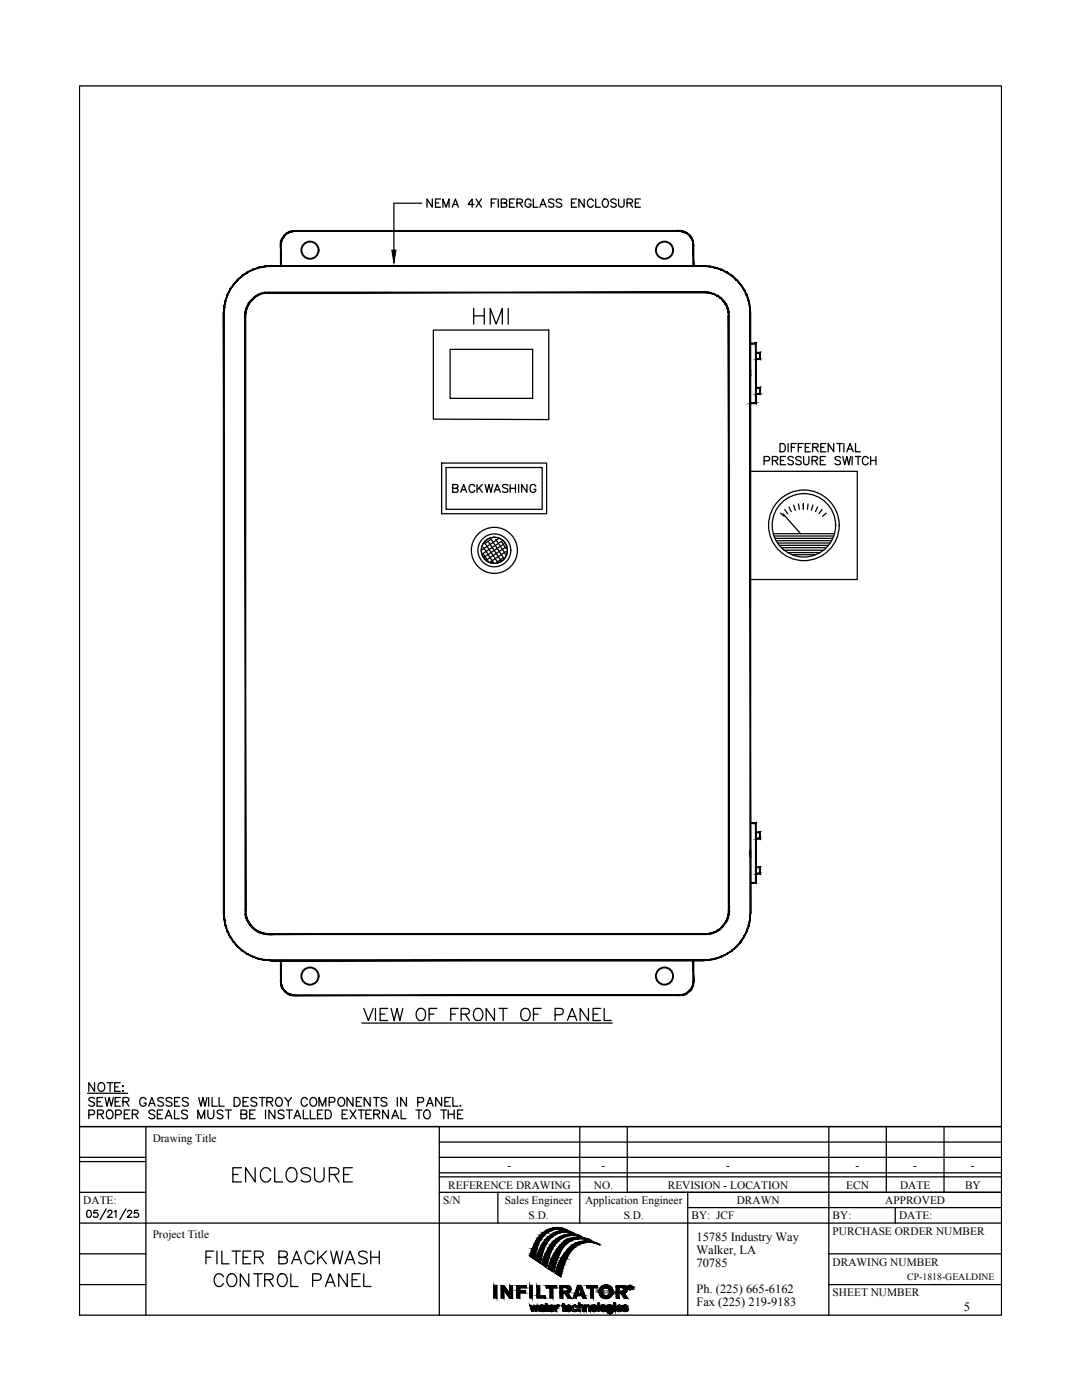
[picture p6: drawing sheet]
<svg xmlns="http://www.w3.org/2000/svg" width="216mm" height="279mm" viewBox="0 0 216 279" stroke-linecap="round" stroke-linejoin="round" font-family="sans-serif">
<defs><g id="words">
<g font-size="2.5">
<text x="139" y="247.6">15785 Industry Way</text>
<text x="139" y="250.2">Walker, LA</text>
<text x="139" y="252.8">70785</text>
<text x="139" y="258.1">Ph. (225) 665-6162</text>
<text x="139" y="260.6">Fax (225) 219-9183</text>
<text x="192.3" y="261.7">5</text>
</g>
<g font-size="2.3">
<text x="30.5" y="227.9">Drawing Title</text>
<text x="101.3" y="233.3">-</text>
<text x="120" y="233.3">-</text>
<text x="144.9" y="233.3">-</text>
<text x="170.7" y="233.3">-</text>
<text x="182.2" y="233.3">-</text>
<text x="193.7" y="233.3">-</text>
<text x="89.4" y="237.2">REFERENCE DRAWING</text>
<text x="118.5" y="237.2">NO.</text>
<text x="133.3" y="237.2">REVISION - LOCATION</text>
<text x="168.9" y="237.2">ECN</text>
<text x="179.6" y="237.2">DATE</text>
<text x="192.6" y="237.2">BY</text>
<text x="16.6" y="240.3">DATE:</text>
<text x="88.4" y="240.3">S/N</text>
<text x="100.7" y="240.3">Sales Engineer</text>
<text x="105.5" y="243.3">S.D.</text>
<text x="116.7" y="240.3">Application Engineer</text>
<text x="124.4" y="243.3">S.D.</text>
<text x="138" y="243.3">BY: JCF</text>
<text x="147" y="240.3">DRAWN</text>
<text x="166.1" y="243.3">BY:</text>
<text x="176.6" y="240.3">APPROVED</text>
<text x="179.4" y="243.3">DATE:</text>
<text x="30.5" y="247.1">Project Title</text>
<text x="166.1" y="246.4">PURCHASE ORDER NUMBER</text>
<text x="166.1" y="252.6">DRAWING NUMBER</text>
<text x="166.1" y="258.7">SHEET NUMBER</text>
</g>
<text font-size="1.9" x="181" y="255.4">CP-1818-GEALDINE</text>
</g></defs>
<g fill="none" stroke="#000" stroke-width=".25">
<path d="M15.9 17.1h183.9v245.4h-183.9zM86.3 39.7v1.7l-1.1-1.7v1.7M87.9 39.7h-1v1.7h1M95 39.7l1.1 1.7M96.1 39.7l-1.1 1.7M99 39.7h-1v1.7M99.4 39.7v1.7M102.7 39.7h-1v1.7h1M106.4 39.7v1.7h.9M110.5 40a.54 .54 0 0 0-.6-.3 .54 .54 0 0 0-.4 .6l.9 .3 .1 .5a.65 .65 0 0 1-1 0M112.1 40a.6 .6 0 0 0-.6-.3 .6 .6 0 0 0-.5 .4l.2 .2 .7 .3 .2 .5a.69 .69 0 0 1-1.1 0M115 39.7h-1v1.7h1"/>
<path d="M116.6 39.7v1.7l-1.1-1.7v1.7M118.9 39.7v1.7h.9M120.5 39.8a.79 .79 0 0 1 .9 .3 .79 .79 0 0 1-.1 1 .67 .67 0 0 1-.9 .1 .67 .67 0 0 1-.2-.9zM123 40a.61 .61 0 0 0-.6-.3 .61 .61 0 0 0-.5 .4l.1 .2 .8 .3 .2 .5a.69 .69 0 0 1-1.1 0M123.4 39.7v1.2a.56 .56 0 0 0 .6 .5 .56 .56 0 0 0 .5-.5v-1.2M127.8 39.7h-1v1.7h1M84.1 40.6h-5.5v11.9M86.9 40.5h.6M88.4 41.4v-1.7l.6 1.7 .6-1.7v1.7M90.2 41.4l.7-1.7 .6 1.7M90.5 40.8h.8M94.6 40.8h-1.2l.8-1.1v1.7"/>
<path d="M98 40.5h.6M100 40.5l1-.1 .1-.2-.1-.3-.3-.2h-.7v1.7h.7l.3-.2 .1-.4-.4-.3M101.7 40.5h.6M103.2 40.5l.9-.1 .2-.2-.1-.3-.4-.2h-.6v1.7M103.7 40.5l.6 .9M105.9 40.1a.57 .57 0 0 0-.8-.3 .8 .8 0 0 0-.4 1 .8 .8 0 0 0 1 .5l.2-.3v-.3h-.3M107.7 41.4l.7-1.7 .6 1.7M108 40.8h.7M114 40.5h.7M118.4 40.1a.57 .57 0 0 0-.9-.3 .8 .8 0 0 0-.3 1 .8 .8 0 0 0 .9 .5l.3-.3M125.1 40.5l1-.1 .1-.2-.1-.3-.3-.2h-.7v1.7M125.7 40.5l.5 .9"/>
<path d="M126.8 40.5h.6M86.5 65.9h23v17.8h-23zM89.8 69.7h16.5v9.8h-16.5zM94.5 61.6v3.1M94.5 63h2.1M96.6 61.6v3.1M97.8 64.7v-3.1l1.2 3.1 1.2-3.1v3.1M101.4 61.6v3.1M88.1 92.4h21v10.1h-21zM89 93.3h19.2v8.3h-19.2zM90.3 97.5l1-.1 .1-.3-.1-.4h-1v1.6l1-.1 .1-.5-.1-.2h-.3M91.9 98.3l.6-1.6 .6 1.6"/>
<path d="M92.1 97.7h.8M94.7 97.1a.59 .59 0 0 0-.6-.4 .59 .59 0 0 0-.5 .6v.4a.59 .59 0 0 0 .5 .6 .59 .59 0 0 0 .6-.4M95.2 96.7v1.6M95.6 97.4l.7 .9M96.3 96.7l-1.1 1M96.8 96.7l.4 1.6 .4-1.6 .3 1.6 .4-1.6M98.6 98.3l.6-1.6 .7 1.6M98.8 97.7h.8M101.3 96.9l-.3-.2h-.6l-.1 .2 .1 .4 .9 .4v.3l-.1 .2-.5 .1-.4-.3M101.8 96.7v1.6M101.8 97.5h1.1M102.9 96.7v1.6"/>
<path d="M103.5 96.7v1.6M105.1 96.7v1.6l-1-1.6v1.6M106.9 97.1a.59 .59 0 0 0-.6-.4 .59 .59 0 0 0-.5 .6v.4a.57 .57 0 0 0 .5 .6 .57 .57 0 0 0 .6-.6h-.4M149.7 94.1h21.4v21.6h-21.4zM152.5 91.9h.7a.42 .42 0 0 0 .4-.4 .42 .42 0 0 0-.4-.4h-.7v1.7M154.1 91.9l1-.1 .1-.2-.1-.3-.3-.2h-.7v1.7M154.7 91.9l.5 .9M155.6 88.5h.6a.91 .91 0 0 1 .5 .8 .91 .91 0 0 1-.5 .9h-.6zM155.7 91.9h.7M156.7 91.1h-1v1.7h1M157.3 88.5v1.7M157.9 89.3h.6"/>
<path d="M158.3 91.4a.62 .62 0 0 0-1.1 .1l.2 .2 .7 .3 .2 .5a.69 .69 0 0 1-1.1 0M158.9 88.5h-1v1.7M159.3 89.3h.6M159.9 91.4a.61 .61 0 0 0-.6-.3 .61 .61 0 0 0-.5 .4l.3 .3 .6 .2 .2 .5a.69 .69 0 0 1-1.1 0M160.3 88.5h-1v1.7M160.3 91.1v1.2a.53 .53 0 0 0 .6 .5 .53 .53 0 0 0 .5-.5v-1.2M160.7 89.3h.6M161.7 88.5h-1v1.7h1M162 91.9l1-.1 .1-.2v-.3l-.3-.2h-.8v1.7M162.2 89.3l.9-.1 .2-.4-.5-.3h-.6v1.7M162.6 91.9l.5 .9M162.7 89.3l.6 .9"/>
<path d="M163.7 91.9h.6M163.8 89.3h.6M164.7 91.1h-1v1.7h1M164.8 88.5h-1v1.7h1M166.4 88.5v1.7l-1.1-1.7v1.7M167 88.5h1M167.5 88.5v1.7M167.7 91.4a.62 .62 0 0 0-1.1 .1l.2 .2 .8 .3 .1 .5a.69 .69 0 0 1-1.1 0M168.2 91.1l.4 1.7 .4-1.7 .4 1.7 .3-1.7M168.4 88.5v1.7M169 90.2l.6-1.7 .7 1.7M169.2 89.6h.8"/>
<path d="M170 91.1v1.7M170.7 91.1h1.1M170.7 88.5v1.7h.9M171.2 91.1v1.7M173.3 91.5a.61 .61 0 0 0-.7-.4 .61 .61 0 0 0-.5 .6 .67 .67 0 0 0 .2 1 .67 .67 0 0 0 1-.3M173.7 91.9h1.1M173.7 91.1v1.7M174.8 91.1v1.7M96.4 110.5l1 1.4M96.5 109.3l2 3.1M96.8 108.5l2.5 3.8M97.4 108l2.6 4"/>
<path d="M98.1 107.7l2.5 3.8M98.1 107.6l-1.4 .9M98.9 107.7l2.1 3M99.3 107.6l-3 2.1M100.1 108l-3.8 2.5M100.1 108.1l.9 1.4M100.5 111.3l-1.4 .9M100.6 108.5l-4 2.7M100.9 109.2l-3.8 2.5M101 110.1l-3.1 2M154.3 106.5h12.2M154.4 107h11.9"/>
<path d="M154.6 107.4h11.5M154.8 107.9h11.1M155.1 108.4h10.5M155.5 108.8h9.8M155.7 102.4l.7 .6M155.9 109.3h8.9M156.2 102.5l3.6 4M156.4 109.8h7.9M156.6 101.7l.6 .8M157.2 110.3h6.4M157.4 101.2l.5 .9M158.1 110.7h4.6"/>
<path d="M158.4 100.8l.3 1.1M159.3 100.6l.2 1M160.3 100.5v1.1M161.2 100.6l-.1 1M162.2 100.8l-.3 1M163.1 101.2l-.4 .9M164 101.7l-.6 .8M164.9 102.4l-.8 .6M17.5 218.2h8M18.9 216.1v1.7l-1.2-1.7v1.7M18.9 219.3a.64 .64 0 0 0-.7-.3 .64 .64 0 0 0-.5 .5l.2 .2 .8 .3 .2 .5a.74 .74 0 0 1-1.2 0M19.4 219.9h.7"/>
<path d="M19.9 216.2a.86 .86 0 0 1 1 .5 .86 .86 0 0 1-.5 1.1 .9 .9 0 0 1-.9-.6 .9 .9 0 0 1 .4-1zM20.5 219h-1.1v1.8h1.1M21 219l.4 1.8 .4-1.8 .4 1.8 .4-1.8M21.4 216.1h1.1M22 216.1v1.7M22.9 216.9h.7M23 219.9h.7M24 216.1h-1.1v1.7h1.1M24 219h-1v1.8h1M24.5 216.7h.1zM24.5 217.7h.1zM24.5 219.9l1.1-.1 .1-.3-.1-.3-.3-.2h-.8v1.8"/>
<path d="M25.1 219.9l.6 .9M29.2 219.5a.65 .65 0 0 0-.8-.5 .65 .65 0 0 0-.5 .7 .77 .77 0 0 0 .2 .8 .77 .77 0 0 0 .8 .2l.3-.3v-.3h-.5M32.6 219.3a.64 .64 0 0 0-.6-.3 .64 .64 0 0 0-.5 .5l.2 .2 .8 .3 .1 .5a.72 .72 0 0 1-1.1 0M34.3 219.3a.67 .67 0 0 0-.6-.3 .67 .67 0 0 0-.6 .5l.2 .2 .8 .3 .2 .5a.78 .78 0 0 1-1.2 0M34.8 219.9h.7M35.9 219h-1.1v1.8h1.1M37.6 219.3a.67 .67 0 0 0-.7-.3 .67 .67 0 0 0-.5 .5l.2 .2 .8 .3 .2 .5a.78 .78 0 0 1-1.2 0M39.7 219l.4 1.8 .4-1.8 .4 1.8 .4-1.8M41.6 219v1.8M42.3 219v1.8h1M43.7 219v1.8h1M46.7 219h.6a.92 .92 0 0 1 .6 .9 .92 .92 0 0 1-.6 .9h-.6z"/>
<path d="M48.5 219.9h.7M49.6 219h-1.1v1.8h1.1M51.3 219.3a.67 .67 0 0 0-.7-.3 .67 .67 0 0 0-.5 .5l.1 .2 .9 .3 .2 .5a.78 .78 0 0 1-1.2 0M51.8 219h1.1M52.3 219v1.8M53.2 219.9l1.1-.1 .1-.3-.1-.3-.3-.2h-.8v1.8M53.8 219.9l.6 .9M55.1 219.3a.66 .66 0 0 1 .8-.2 .66 .66 0 0 1 .4 .6 .77 .77 0 0 1-.2 .8 .77 .77 0 0 1-.8 .2 1.03 1.03 0 0 1-.2-1.4zM56.8 219l.7 .9 .7-.9M57.5 219.9v.9M61.3 219.5a.63 .63 0 0 0-.7-.5 .63 .63 0 0 0-.5 .7 .75 .75 0 0 0 .2 .8 .75 .75 0 0 0 .8 .2l.2-.3M62 219.3a.66 .66 0 0 1 .8-.2 .66 .66 0 0 1 .4 .6 .77 .77 0 0 1-.2 .8 .77 .77 0 0 1-.8 .2 1.03 1.03 0 0 1-.2-1.4z"/>
<path d="M65.7 220h.7a.47 .47 0 0 0 .4-.5 .47 .47 0 0 0-.4-.5h-.7v1.8M67.6 219.3a.66 .66 0 0 1 .7-.2 .66 .66 0 0 1 .5 .6 .77 .77 0 0 1-.2 .8 .77 .77 0 0 1-.8 .2 1.03 1.03 0 0 1-.2-1.4zM70.4 219v1.8l-1.2-1.8v1.8M71.1 219.9h.6M72.2 219h-1.1v1.8h1.1M72.2 204.2h50M72.6 201.3l.9 2.4 1-2.4M73.9 219v1.8l-1.2-1.8v1.8M74.5 219h1.2M74.9 201.3v2.4M75.1 219v1.8M75.8 202.4h1"/>
<path d="M77.2 219.3a.67 .67 0 0 0-.6-.3 .67 .67 0 0 0-.6 .5l.2 .2 .8 .3 .2 .5a.78 .78 0 0 1-1.2 0M77.4 201.3h-1.6v2.4h1.6M78 201.3l.6 2.4 .6-2.4 .6 2.4 .6-2.4M79.3 219v1.8M81.1 219v1.8l-1.1-1.8v1.8M83.3 220h.8a.47 .47 0 0 0 .4-.5 .47 .47 0 0 0-.4-.5h-.8v1.8M83.5 201.3a.93 .93 0 0 1 1.4 .9 1.07 1.07 0 0 1-.2 1.1 1.07 1.07 0 0 1-1.2 .3 1.53 1.53 0 0 1 0-2.3zM85.6 202.4h1M87.2 201.3h-1.6v2.4M88.1 219v1.8l-1.2-1.8v1.8M88.8 219.9h.6M89.9 219h-1.1v1.8h1.1"/>
<path d="M89.9 202.4h1M90.4 219v1.8h1M91.4 201.3h-1.5v2.4M92 202.4l1.4-.1a.54 .54 0 0 0 0-1h-1.4v2.4M92.8 202.4l.9 1.3M94.7 201.6a.92 .92 0 0 1 1-.3 .92 .92 0 0 1 .6 .9 1.09 1.09 0 0 1-.2 1.1 1.09 1.09 0 0 1-1.2 .3 1.58 1.58 0 0 1-.2-2zM98.7 201.3v2.4l-1.7-2.4v2.4M99.6 201.3h1.6M100.4 201.3v2.4M104.1 201.6a.92 .92 0 0 1 1.1-.3 .92 .92 0 0 1 .6 .9 1.09 1.09 0 0 1-.3 1.1 1.09 1.09 0 0 1-1.1 .3 1.58 1.58 0 0 1-.3-2zM106.5 202.4h.9M108 201.3h-1.5v2.4"/>
<path d="M110.8 202.5l1.4-.1a.65 .65 0 0 0 .2-.7 .65 .65 0 0 0-.6-.4h-1v2.4M113.2 203.7l1-2.4 .9 2.4M113.6 202.9h1.1M117.4 201.3v2.4l-1.6-2.4v2.4M118.3 202.4h1M119.8 201.3h-1.5v2.4h1.5M120.6 201.3v2.4h1.3M15.9 224.8h183.9h-183.9M15.9 238h13.2M15.9 231.8h13.2M15.9 231h13.2M17.7 222.5h.7a.47 .47 0 0 0 .5-.5 .47 .47 0 0 0-.5-.5h-.7v1.8"/>
<path d="M19.5 222.4l1-.1 .1-.3v-.3l-.4-.2h-.7v1.8M20.1 222.4l.5 .9M21.4 221.8a.66 .66 0 0 1 .7-.2 .66 .66 0 0 1 .4 .6v.4a.66 .66 0 0 1-.6 .7 .66 .66 0 0 1-.7-.7zM23.1 222.5h.7a.47 .47 0 0 0 .4-.5 .47 .47 0 0 0-.4-.5h-.7v1.8M24.8 222.4h.7M25.9 221.5h-1.1v1.8h1.1M26.4 222.4l1-.1 .1-.3v-.3l-.4-.2h-.7v1.8M27 222.4l.5 .9M29.1 224.8v37.7M29.7 220.8l.6-1.8 .7 1.8M29.9 220.2h.8M30.9 221.8a.67 .67 0 0 0-.7-.3 .67 .67 0 0 0-.5 .5l.2 .2 .8 .3 .2 .5a.78 .78 0 0 1-1.2 0"/>
<path d="M31.4 222.4h.7M32.5 221.5h-1.1v1.8h1.1M33 223.3l.6-1.8 .7 1.8M33.2 222.7h.9M34.8 221.5v1.8h1M37.4 221.8a.67 .67 0 0 0-.6-.3 .67 .67 0 0 0-.6 .5l.2 .2 .8 .3 .2 .5a.78 .78 0 0 1-1.2 0M39.5 223.3v-1.8l.7 1.8 .6-1.8v1.8M41.5 221.5v1.3a.6 .6 0 0 0 .6 .5 .6 .6 0 0 0 .6-.5v-1.3M44.5 221.8a.63 .63 0 0 0-.6-.3 .63 .63 0 0 0-.6 .5l.2 .2 .8 .3 .2 .5a.74 .74 0 0 1-1.2 0M45 221.5h1.2M45.6 221.5v1.8M46.5 234.4h1"/>
<path d="M48.1 222.4l1-.1 .2-.3-.1-.3-.4-.2h-.7v1.8h.7a.46 .46 0 0 0 .5-.6l-.5-.3M48.2 233h-1.7v2.9h1.7M49.8 222.4h.7M50.9 221.5h-1.1v1.8h1.1M50.9 233v2.9l-1.9-2.9v2.9M53 221.5v1.8M54 233.7a1.05 1.05 0 0 0-1.2-.7 1.05 1.05 0 0 0-.8 1.1 1.24 1.24 0 0 0 .2 1.4 1.24 1.24 0 0 0 1.4 .3l.4-.6M54.8 233v2.9h1.6M54.8 221.5v1.8l-1.1-1.8v1.8M56.7 221.8a.67 .67 0 0 0-.7-.3 .67 .67 0 0 0-.5 .5l.2 .2 .8 .3 .2 .5a.78 .78 0 0 1-1.2 0M57.2 221.5h1.1M57.6 233.2a1.06 1.06 0 0 1 1.7 .9 1.22 1.22 0 0 1-.3 1.4 1.22 1.22 0 0 1-1.4 .3 1.71 1.71 0 0 1 0-2.6z"/>
<path d="M57.7 221.5v1.8M58.7 223.3l.6-1.8 .7 1.8M58.9 222.7h.9M60.5 221.5v1.8h1M61.9 221.5v1.8h1M62 233.5a1.23 1.23 0 0 0-1.9 0v.2l.3 .4 1 .4a.71 .71 0 0 1 .3 1.3 1.39 1.39 0 0 1-1.6-.3M62.8 233v2.1a.96 .96 0 0 0 .9 .8 .96 .96 0 0 0 1-.8v-2.1M63.4 222.4h.6M63.7 220.8v-1.8l.6 1.8 .7-1.8v1.8M64.4 221.5h-1v1.8h1M64.9 221.5h.6a.92 .92 0 0 1 .6 .9 .92 .92 0 0 1-.6 .9h-.6zM65.7 234.4l1.6-.1a.64 .64 0 0 0 0-1.1l-1.6-.2v2.9"/>
<path d="M66.7 234.4l.9 1.5M68.3 222.4h.6M68.6 234.4h1M69.3 221.5h-1v1.8h1M69.8 221.5l1.2 1.8M70.3 233h-1.7v2.9h1.7M71 221.5l-1.2 1.8M71.5 221.5h1.2M72.1 221.5v1.8M73 222.4h.7M74.1 221.5h-1.1v1.8h1.1M74.6 222.4l1-.1 .2-.3-.1-.3-.4-.2h-.7v1.8"/>
<path d="M75.2 222.4l.6 .9M77.5 221.5v1.8l-1.1-1.8v1.8M78.2 223.3l.7-1.8 .6 1.8M78.4 222.7h.9M80 221.5v1.8h1M83 221.5h1.2M83.6 221.5v1.8M84.7 221.8a.63 .63 0 0 1 .7-.3 .63 .63 0 0 1 .4 .7 .76 .76 0 0 1-.8 1.1l-.3-.3-.2-.4zM85.1 220.8l.7-1.8 .6 1.8M85.4 220.2h.8M87.7 224.8v37.7M87.7 238h112.1"/>
<path d="M87.7 234.9h112.1M87.7 231h112.1M87.7 227.9h112.1M87.7 234.1h112.1M88 221.5h1.1M88.5 221.5v1.8M89.4 222.4h1.2M89.4 221.5v1.8M90.6 221.5v1.8M91.3 222.4h.6M91.8 220.6v.1h.1M92.4 221.5h-1.1v1.8h1.1"/>
<path d="M99.3 238v6.1M115.7 224.8v19.3M125.2 224.8v13.2M137.2 238v24.5M165.4 224.8v37.7M176.9 224.8v13.2M188.4 224.8v13.2M15.9 244.1h183.9M15.9 250.2h13.2M15.9 256.4h13.2M17.5 241.6h.3a.78 .78 0 0 1 .4 .7 .78 .78 0 0 1-.4 .7l-.3-.1-.2-.2v-.6zM19.5 241.6h-.7l-.1 .5a.5 .5 0 0 1 .8 0 .5 .5 0 0 1-.1 .8 .5 .5 0 0 1-.7-.2"/>
<path d="M21.2 241.3l-1.2 2.1M21.5 241.9l.3-.3h.4l.1 .2v.3l-.9 .9h1M22.8 241.8l.3-.2v1.4M25.1 241.3l-1.2 2.1M25.5 241.9l.2-.3h.4l.2 .2-.2 .5-.7 .7h.9M27.5 241.6h-.6l-.1 .5a.5 .5 0 0 1 .7 0 .5 .5 0 0 1 0 .8 .5 .5 0 0 1-.8-.2M41.1 250.9h1M42.7 249.7h-1.6v2.5M43.3 249.7v2.5M44.3 249.7v2.5h1.4M44.6 254.8a.94 .94 0 0 0-1.1-.6 .94 .94 0 0 0-.8 1 1.12 1.12 0 0 0 .3 1.2 1.12 1.12 0 0 0 1.2 .2l.4-.4M45.5 254.6l.2-.3a1.1 1.1 0 0 1 1.3 .2 1.1 1.1 0 0 1 .2 1.3 .97 .97 0 0 1-.9 1 .97 .97 0 0 1-1-1v-.6z"/>
<path d="M46.3 249.7h1.7M47.1 249.7v2.5M48.5 250.9h1M49.6 254.2v2.6l-1.7-2.6v2.6M50.1 249.7h-1.6v2.5h1.6M50.6 254.2h1.7M50.8 250.9l1.5-.1a.58 .58 0 0 0 0-1l-1.5-.1v2.5M51.5 254.2v2.6M51.6 250.9l.9 1.3M52.8 255.4l1.5-.1a.54 .54 0 0 0 0-1l-1.5-.1v2.6M53.7 255.4l.8 1.4M55.6 254.6l.2-.3a1.1 1.1 0 0 1 1.3 .2 1.1 1.1 0 0 1 .2 1.3 .97 .97 0 0 1-1 1 .97 .97 0 0 1-.9-1v-.6z"/>
<path d="M55.7 250.9h1.1a.61 .61 0 0 0 .4-1l-.4-.2h-1.1v2.5l1.4-.1a.65 .65 0 0 0 .2-.7 .65 .65 0 0 0-.5-.5M58 254.2v2.6h1.5M58.2 252.2l1-2.5 .9 2.5M58.6 251.4h1.2M62.4 255.5h1.1a.67 .67 0 0 0 .6-.4 .67 .67 0 0 0-.2-.8l-1.5-.1v2.6M62.7 250.3a.94 .94 0 0 0-1.1-.6 .94 .94 0 0 0-.7 1 1.11 1.11 0 0 0 .2 1.2 1.11 1.11 0 0 0 1.2 .2l.4-.5M63.4 249.7v2.5M64 250.8l1.1 1.4M64.9 256.8l1-2.6 1 2.6M65.1 249.7l-1.7 1.7M65.3 255.9h1.2M66 249.7l.6 2.5 .6-2.5 .6 2.5 .6-2.5"/>
<path d="M68.9 252.2l.9-2.5 1 2.5M69.2 251.4h1.3M69.3 254.2v2.6l-1.7-2.6v2.6M70.3 255.4h.9M71.9 254.2h-1.6v2.6h1.6M72.6 254.2v2.6h1.4M73.3 250.1a.95 .95 0 0 0-.9-.5 .95 .95 0 0 0-.8 .7l.2 .4 1.2 .4 .3 .4v.4a1.18 1.18 0 0 1-1.7 0M74 250.9h1.7M74 249.7v2.5M75.7 249.7v2.5M98.5 256.5h.6v2.5h-.6zM100 256.6h.6l1.1 1.6v-1.6h.6v2.5h-.6l-1.2-1.8v1.7h-.5z"/>
<path d="M103.1 256.6h1.9v.4h-1.3v.6h1.1v.4h-1.1v1h-.6zM105.7 256.5h.5v2.5h-.5zM107.1 256.6h.6v2h1.1v.4h-1.7zM107.2 247.2l-.9 1.7-.6 1.7M108.1 252.3l.9 .6M108.6 249.1l-.8 2.9M108.7 246.4a8.3 8.3 0 0 0-2 4.9l-1-.6M108.7 246.4a4.3 4.3 0 0 1 4.9-.6 4.5 4.5 0 0 0-6.4 1.4M109 256.6h2.1v.4h-.8v2h-.5v-2h-.8zM109.1 248.1l-.5 1M109.4 253.2l1.1 .7M109.4 249.1l-.8 1.5-.5 1.6"/>
<path d="M109.6 251l-.5 1.9M110.2 246.8h.1M110.6 248.6l-.7 1.4-.3 1M110.7 246a6.5 6.5 0 0 0-3.4 4.3l-.4 1.1 .9 .7M110.8 254.1l1.1 .7M110.9 254.1a9.2 9.2 0 0 1 3.9-6 5.2 5.2 0 0 1 4.9 .3 4.8 4.8 0 0 0-6.7 3l-.8 2-.3 1.4M111.8 246.8l-1.4 .9-1 1.4M112.3 249.2l-1.3 2.6-.5 2.1M112.9 256.9l.3 .2v.5l-.9 .1v-.7h.6M113.2 256.6h-1.5v2.5h.6v-1h.5l.5 1h.7l-.6-1M113.2 256.5a.79 .79 0 0 1 .7 .7 .79 .79 0 0 1-.5 .9M113.6 245.7l-1.5-.1-1.4 .4"/>
<path d="M113.6 245.7l.9 .5a4.3 4.3 0 0 0-5.4 1.9M114.4 246.3l.7 .1 1 .5M114.4 246.3h-1.1l-1.5 .5M114.8 247.3l-1.5 .7-1.1 1.2M115.1 246.9l1.5 .2 1.5 .5-1.6-.4-1.7 .1M115.1 246.9a4.6 4.6 0 0 0-4.1 2.5l-1.1 2.2-.5 1.6M115.3 256.5h.6l1 2.6h-.6l-.2-.5h-1l-.1 .4h-.6zM115.6 257l.4 1.1h-.7zM116.2 246.9a4.4 4.4 0 0 0-5.6 1.7M117.1 256.6h2.1v.4h-.8v2h-.6v-2h-.7zM124.1 257h-.6v.7h.8l.2-.4M124.2 256.9l.4 .4"/>
<path d="M124.4 256.5a.79 .79 0 0 1 .7 .7 .79 .79 0 0 1-.5 .9M124.4 256.6h-1.4v2.5h.5v-1h.5l.5 1h.7l-.6-1M125.8 256.9l-.2-.1 .2 .2M125.8 256.8h-.3v.4h.1v-.2l.3 .2-.1-.2M125.8 256.7l.2 .2M125.8 256.9h.1M125.9 256.9l-.1 .1M126 257.2a.32 .32 0 0 0-.1-.5 .32 .32 0 0 0-.5 .2 .32 .32 0 0 0 .4 .4l.1-.1M137.2 241h62.6M165.4 250.2h34.4M165.4 256.4h34.4M178.6 241v3.1"/>
<path d="M105.7 260.5h.3l.2 .8 .3-.8h.3l.1 .8 .2-.8h.3l-.3 1.2h-.3l-.2-.8-.2 .8h-.3zM107.9 260.9l.2-.3 .2 .3M107.9 261a.34 .34 0 0 0-.4 .3 .34 .34 0 0 0 .3 .4M107.9 261.4v-.2l.4-.1-.1 .3-.3 .1M108.1 261.5h.1M108.3 260.9l-.4 .1M108.3 261.6v.1M108.3 261.6l-.5 .1M108.6 260.7v.8h.1v.2M108.6 260.7a.57 .57 0 0 0-.6-.3 .57 .57 0 0 0-.4 .5h.3M108.7 261.6l-.4 .1M108.9 261.5l.1 .2"/>
<path d="M109.2 261.3v-.6h.2v-.2h-.2v-.3h-.3v.3h-.2v.2h.2v.8M109.2 261.3l.2 .2v.2h-.4M109.8 261.2h.8M109.8 261.1l.2 .3 .3-.1M109.8 260.9l.4-.1 .1 .2h-.5zM110.3 261.3h.3M110.6 261.3h.1M110.6 261.3a.57 .57 0 0 1-.5 .4 .57 .57 0 0 1-.6-.4M110.7 261.2a.61 .61 0 0 0-.5-.7 .61 .61 0 0 0-.7 .4v.4M111.3 260.8h.1M111.3 260.7l-.2 .3v.7h-.3v-1.2h.3v.1l.4-.1v.3h-.2M112.6 261.3v-.6h.2v-.2h-.2v-.3h-.3v.3h-.2v.2h.2v.8l.2 .2"/>
<path d="M112.6 261.3l.2 .1M112.8 261.5v.2h-.4M112.9 260.9v.4M112.9 260.9a.61 .61 0 0 1 .7-.4 .61 .61 0 0 1 .5 .7M113.2 261.2h.8M113.2 260.9l.4-.1 .1 .2h-.5zM113.2 261.1l.2 .3 .4-.1M113.7 261.3h.3M114 261.3a.57 .57 0 0 1-.5 .4 .57 .57 0 0 1-.6-.4M114.1 260.9v.4M114.2 260.9a.55 .55 0 0 1 .5-.4 .55 .55 0 0 1 .6 .4h-.3l-.3-.2-.2 .1-.1 .4M114.5 261.1l.2 .3 .3-.1"/>
<path d="M115 261.3h.3M115.3 261.3a.57 .57 0 0 1-.6 .4 .57 .57 0 0 1-.5-.4M115.7 260.6v-.5h-.3v1.6h.3v-.8M115.8 260.6l.3-.1 .4 .2v1h-.3l-.1-1-.4 .1M117 260.6v-.1h-.3v1.2h.3v-.8M117 260.9l.3-.2 .2 .2M117 260.6l.4-.1 .4 .2v1h-.3v-.8M119.3 260.1h.3v1.6h-.3zM121.1 261.7h.3M122 260.6l.3-.1v1.2a.58 .58 0 0 1-.6 .5 .58 .58 0 0 1-.5-.5M122 261.6l-.3 .3-.2-.2M122 260.5a.58 .58 0 0 0-.9 .5 .58 .58 0 0 0 .9 .6"/>
<path d="M122.5 260.5h.3v1.2h-.3zM122.5 260.1h.3v.3h-.3zM123.3 261.2h.9a.61 .61 0 0 0-.5-.7 .61 .61 0 0 0-.7 .4v.4M123.3 261h.5M123.3 261l.3-.3 .3 .3M123.3 261.1l.2 .3 .3-.1M123.8 261.3h.3M124.1 261.3a.57 .57 0 0 1-.5 .4 .57 .57 0 0 1-.6-.4M124.6 261.2h.2M124.7 260.9l.3 .1M124.8 261.2l.2 .2-.1 .1-.7-.2v.2M124.8 261.4h-.1"/>
<path d="M124.9 260.8h.4M125 260.8l-.4-.1 .2 .2M125 261l.3 .2M125.2 260.8a.44 .44 0 0 0-.5-.4 .44 .44 0 0 0-.3 .7h.2M125.3 261.4l-.5 .3-.5-.3M125.3 261.2v.3"/>
<circle cx="98.6" cy="109.8" r="4.6"/>
<circle cx="98.6" cy="109.8" r="3.3"/>
<circle cx="98.6" cy="109.8" r="2.6"/>
<circle cx="160.4" cy="104.8" r="7"/>
<circle cx="160.4" cy="104.8" r="6.3"/>
<circle cx="121" cy="257.8" r="1.38"/>
<circle cx="121" cy="257.8" r=".78"/>
<circle cx="125.7" cy="256.9" r=".44"/>
<circle cx="118.5" cy="261.1" r=".64"/>
<circle cx="118.6" cy="261.1" r=".34"/>
<circle cx="120.4" cy="261.1" r=".64"/>
<circle cx="120.4" cy="261.1" r=".34"/>
<circle cx="121.7" cy="261.1" r=".32"/>
</g>
<g fill="#000" stroke="#000" stroke-width=".2">
<path d="M78.2 49.9h.8l-.4 2.6zM106.5 251.2l.2 .1zM108.7 252.6h.4l-.1 .3zM110.1 253.6h.5l-.1 .3zM110.9 245h.7zM110.9 253.6h1.3l-.2 .5zM111.2 249.2h1zM112 245.6h.8zM112.9 245.5l.7 .2zM113.6 246.3h.8zM113.9 246l.5 .1zM115 246.9h.8z"/>
<path d="M116.4 247.7h1zM118.9 248.1l.7 .3zM125.8 257.3h.2zM107.6 261.2h.3zM107.8 261h.8zM107.8 261.7h.2zM107.8 261.7h.3zM108.1 260.4l.1 .1zM108.4 261.7h.2zM108.4 261.7h.1zM109.3 261.5h.1zM110 260.5h.1z"/>
<path d="M113.4 260.5h.1zM114.6 260.5h.2zM121.5 261.7h.3zM121.6 262.2h.3zM121.9 261.8h.3zM122.5 260.1h.3zM123.5 260.5h.1zM124.6 261.7h.3zM124.6 261.7h.2z"/>
<path d="M52.8 58.3h.9v.2zM52.8 58.3l.1 .2h.8zM52 58.5l.8-.2 .1 .2zM52 58.5l.1 .2 .8-.2zM51.3 58.9l.7-.4 .1 .2zM51.3 58.9v.2l.8-.4zM50.6 59.4l.7-.5v.2zM50.6 59.4l.1 .1 .6-.4zM50.6 59.4l.1 .1-.7 .5zM50 60l.2 .1 .5-.6zM50 60l.2 .1-.7 .6zM49.5 60.7h.2l.5-.6zM49.5 60.7h.2l-.6 .7zM49.7 60.7l-.6 .7 .2 .1zM49.1 61.4l.2 .1-.4 .7zM49.3 61.5l-.4 .7 .2 .1zM48.9 62.2l.2 .1-.2 .8zM49.1 62.3l-.2 .8h.2z"/>
<path d="M52.8 53.1l1.2-.1v.2zM52.8 53.1l.1 .2 1.1-.1zM51.6 53.3l1.2-.2 .1 .2zM51.6 53.3v.2l1.3-.2zM50.4 53.7l1.2-.4v.2zM50.4 53.7l.1 .2 1.1-.4zM49.3 54.3l1.1-.6 .1 .2zM49.3 54.3l.1 .1 1.1-.5zM48.3 54.9l1-.6 .1 .1zM48.3 54.9l.1 .2 1-.7zM47.4 55.8l.9-.9 .1 .2zM47.4 55.8l.1 .1 .9-.8zM47.4 55.8l.1 .1-.9 .8zM46.6 56.7l.1 .1 .8-.9zM46.6 56.7l.1 .1-.9 .9zM46.7 56.8l-.9 .9 .2 .1zM45.8 57.7l.2 .1-.7 1zM46 57.8l-.7 1 .2 .1zM45.3 58.8l.2 .1-.6 1.1zM45.5 58.9l-.6 1.1 .2 .1zM44.9 60l.2 .1-.5 1.2zM45.1 60.1l-.5 1.2h.3zM44.6 61.3h.3l-.3 1.2zM44.9 61.3l-.3 1.2h.2z"/>
<path d="M56 48.9v4.2h.1zM56 48.9h.1v4.2z"/>
<path d="M58.8 46v.2l76.7-.2zM58.8 46.2l76.7-.2v.2z"/>
<path d="M58.2 46.1l.6-.1v.2zM58.2 46.1v.2l.6-.1zM57.6 46.3l.6-.2v.2zM57.6 46.3v.2l.6-.2zM57 46.7l.6-.4v.2zM57 46.7l.1 .1 .5-.3zM57 46.7l.1 .1-.5 .3zM56.6 47.1l.1 .1 .4-.4zM56.6 47.1l.1 .1-.5 .5zM56.2 47.7l.2 .1 .3-.6zM56.2 47.7l.2 .1-.4 .5zM56.4 47.8l-.4 .5h.2zM56 48.3h.2l-.2 .6zM56.2 48.3l-.2 .6h.1z"/>
<path d="M138.2 48.9v4.2h.3zM138.2 48.9h.3v4.2z"/>
<path d="M138.4 48.3l.1 .6h-.3zM138.2 48.3v.6l.2-.6zM138.2 47.7l.2 .6h-.2zM138 47.8l.2 .5v-.6zM137.8 47.1l.4 .6-.2 .1zM137.7 47.2l.3 .6-.2-.7zM137.4 46.7l.4 .4-.1 .1zM137.4 46.7l-.2 .1 .5 .4zM136.8 46.3l.6 .4-.2 .1zM136.8 46.3l-.1 .2 .5 .3zM136.2 46.1l.6 .2-.1 .2zM136.2 46.1l-.1 .2 .6 .2zM135.5 46l.7 .1-.1 .2zM135.5 46v.2l.6 .1z"/>
<path d="M54 53.2h86.3v-.2zM54 53h86.3l-86.3 .2z"/>
<path d="M53.7 58.5h87v-.2zM53.7 58.3h87l-87 .2z"/>
<path d="M44.6 62.5l.2 119.7v-119.7zM44.6 62.5l.2 119.7h-.2z"/>
<path d="M48.9 63.1l.2 118.6v-118.6zM48.9 63.1l.2 118.6h-.2z"/>
<path d="M145.4 62.2l.1 .9h-.2zM145.3 62.3v.8l.1-.9zM145.2 61.4l.2 .8-.1 .1zM145.1 61.5l.2 .8-.1-.9zM144.9 60.7l.3 .7-.1 .1zM144.7 60.7l.4 .8-.2-.8zM144.4 60l.5 .7h-.2zM144.4 60l-.1 .1 .4 .6zM143.8 59.4l.6 .6-.1 .1zM143.8 59.4l-.1 .1 .6 .6zM143.1 58.9l.7 .5-.1 .1zM143.1 58.9l-.1 .2 .7 .4zM142.4 58.5l.7 .4-.1 .2zM142.4 58.5l-.1 .2 .7 .4zM141.5 58.3l.9 .2-.1 .2zM141.5 58.3v.2l.8 .2zM140.7 58.3h.8v.2zM140.7 58.3v.2h.8z"/>
<path d="M149.6 73.7v1.2h.2zM149.6 73.7h.2v1.2z"/>
<path d="M149.7 68.5v.2l1.2-.2zM149.7 68.7l1.2-.2-.2 .2zM150.9 68.5l-.2 .2 .2 11.9zM150.7 68.7l.2 11.9-.2-.3zM149.7 80.6h1.2l-.2-.3zM149.7 80.3h1l-1 .3z"/>
<path d="M149.7 61.3l.1 1.2h-.2zM149.5 61.3l.1 1.2 .1-1.2zM149.5 60l.2 1.3h-.2zM149.3 60.1l.2 1.2v-1.3zM149.1 58.8l.4 1.2-.2 .1zM148.9 58.9l.4 1.2-.2-1.3zM148.5 57.7l.6 1.1-.2 .1zM148.4 57.8l.5 1.1-.4-1.2zM147.9 56.7l.6 1-.1 .1zM147.7 56.8l.7 1-.5-1.1zM147.1 55.8l.8 .9-.2 .1zM146.9 55.9l.8 .9-.6-1zM146.1 54.9l1 .9-.2 .1zM146.1 54.9l-.1 .2 .9 .8zM145.1 54.3l1 .6-.1 .2zM145.1 54.3l-.1 .1 1 .7zM144 53.7l1.1 .6-.1 .1zM144 53.7l-.1 .2 1.1 .5zM142.8 53.3l1.2 .4-.1 .2zM142.8 53.3l-.1 .2 1.2 .4zM141.5 53.1l1.3 .2-.1 .2zM141.5 53.1v.2l1.2 .2zM140.3 53l1.2 .1v.2zM140.3 53v.2l1.2 .1z"/>
<path d="M150.8 70.3v.2l1-.2zM150.8 70.5l1-.2-.3 .2zM151.5 70.5l.3 1.3v-1.5zM151.5 70.5l.3 1.3-.3-.3zM150.8 71.8h1l-.3-.3zM150.8 71.5h.7l-.7 .3z"/>
<path d="M150.8 78.5v.2l.7-.2zM150.8 78.7l.7-.2 .3 .2zM151.5 77.5v1l.3 .2zM151.5 77.5l.3-.2v1.4zM150.8 77.5h.7l.3-.2zM150.8 77.3h1l-1 .2z"/>
<path d="M149.7 176.1v.2l1-.2zM149.7 176.3l1-.2 .2 .2zM150.7 164.4v11.7l.2 .2zM150.7 164.4l.2-.2v12.1zM149.7 164.4h1l.2-.2zM149.7 164.2h1.2l-1.2 .2z"/>
<path d="M149.6 169.8l.2 1.3v-1.3zM149.6 169.8l.2 1.3h-.2z"/>
<path d="M150.8 166v.2l1-.2zM150.8 166.2l1-.2-.3 .2zM151.5 166.2l.3 1.3v-1.5zM151.5 166.2l.3 1.3-.3-.2zM150.8 167.5h1l-.3-.2zM150.8 167.3h.7l-.7 .2z"/>
<path d="M150.8 174.2v.3l.7-.3zM150.8 174.5l.7-.3 .3 .3zM151.5 173.2v1l.3 .3zM151.5 173.2l.3-.2v1.5zM150.8 173.2h.7l.3-.2zM150.8 173h1l-1 .2z"/>
<path d="M44.6 182.2h.2l-.2 1.3zM44.8 182.2l-.2 1.3h.3zM44.6 183.5h.3v1.2zM44.9 183.5v1.2h.2zM44.9 184.7h.2l.2 1.2zM45.1 184.7l.2 1.2 .2-.1zM45.3 185.9l.2-.1 .3 1.2zM45.5 185.8l.3 1.2 .2-.1zM45.8 187l.2-.1 .6 1.1zM46 186.9l.6 1.1 .1-.1zM46.7 187.9l.7 1.1-.8-1zM46.7 187.9l.7 1.1 .1-.2zM47.4 189l.1-.2 .8 1zM47.5 188.8l.8 1 .1-.1zM48.3 189.8l.1-.1 .9 .8zM48.4 189.7l.9 .8 .1-.2zM49.4 190.3l1 .7-1.1-.5zM49.4 190.3l1 .7 .1-.2zM50.5 190.8l1.1 .6-1.2-.4zM50.5 190.8l1.1 .6v-.1zM51.6 191.3l1.2 .4-1.2-.3zM51.6 191.3l1.2 .4 .1-.2zM52.9 191.5l1.1 .2h-1.2zM52.9 191.5l1.1 .2v-.1z"/>
<path d="M48.9 181.7h.2l-.2 .8zM49.1 181.7l-.2 .8h.2zM48.9 182.5h.2v.8zM49.1 182.5v.8h.2zM49.1 183.3h.2l.2 .8zM49.3 183.3l.2 .8 .2-.1zM49.5 184.1l.2-.1 .3 .8zM49.7 184l.3 .8 .2-.1zM50 184.8l.2-.1 .4 .7zM50.2 184.7l.4 .7 .1-.1zM50.6 185.4l.1-.1 .6 .6zM50.7 185.3l.6 .6v-.2zM51.3 185.7l.7 .5-.7-.3zM51.3 185.7l.7 .5 .1-.1zM52.1 186.1l.7 .3-.8-.2zM52.1 186.1l.7 .3 .1-.1zM52.9 186.3l.8 .2-.9-.1zM52.9 186.3l.8 .2v-.2z"/>
<path d="M53.7 186.3v.2l87-.2zM53.7 186.5l87-.2v.2z"/>
<path d="M54 191.6v.1l86.3-.1zM54 191.7l86.3-.1v.1z"/>
<path d="M56 195.8h.1l-.1 .7zM56.1 195.8l-.1 .7 .2-.1zM56 196.5l.2-.1v.7zM56.2 196.4v.7l.2-.1zM56.2 197.1l.2-.1 .2 .7zM56.4 197l.2 .7 .1-.2zM56.6 197.7l.1-.2 .3 .6zM56.7 197.5l.3 .6 .1-.1zM57 198.1l.1-.1 .5 .5zM57.1 198l.5 .5v-.2zM57.6 198.3l.6 .4-.6-.2zM57.6 198.3l.6 .4v-.2zM58.2 198.5l.6 .2h-.6zM58.2 198.5l.6 .2v-.2z"/>
<path d="M56 191.6l.1 4.2v-4.2zM56 191.6l.1 4.2h-.1z"/>
<path d="M58.8 198.5v.2l76.7-.2zM58.8 198.7l76.7-.2v.2z"/>
<path d="M135.5 198.5l.7 .2h-.7zM135.5 198.5l.7 .2-.1-.2zM136.1 198.5h.7l-.6 .2zM136.1 198.5h.7l-.1-.2zM136.7 198.3l.7-.2-.6 .4zM136.7 198.3l.7-.2-.2-.1zM137.2 198l.6-.3-.4 .4zM137.2 198l.6-.3-.1-.2zM137.7 197.5l.5-.4-.4 .6zM138 197l-.3 .5 .5-.4zM138.4 196.5l-.2 .6-.2-.1zM138.2 196.4l-.2 .6 .4-.5zM138.5 195.8l-.1 .7-.2-.1zM138.2 195.8v.6l.3-.6z"/>
<path d="M138.2 191.6l.3 4.2v-4.2zM138.2 191.6l.3 4.2h-.3z"/>
<path d="M54 191.8h86.3v-.2zM54 191.6h86.3l-86.3 .2z"/>
<path d="M140.3 191.6l1.2 .1h-1.2zM140.3 191.6l1.2 .1v-.2zM141.5 191.5l1.3-.1-1.3 .3zM141.5 191.5l1.3-.1-.1-.1zM142.7 191.3l1.3-.3-1.2 .4zM142.7 191.3l1.3-.3-.1-.2zM143.9 190.8l1.2-.3-1.1 .5zM143.9 190.8l1.2-.3-.1-.2zM145 190.3l1.1-.5-1 .7zM145 190.3l1.1-.5-.1-.1zM146 189.7l1.1-.7-1 .8zM146 189.7l1.1-.7-.2-.2zM146.9 188.8l1-.8-.8 1zM147.7 187.9l-.8 .9 1-.8zM148.5 187l-.6 1-.2-.1zM148.4 186.9l-.7 1 .8-.9zM149.1 185.9l-.6 1.1-.1-.1zM148.9 185.8l-.5 1.1 .7-1zM149.5 184.7l-.4 1.2-.2-.1zM149.3 184.7l-.4 1.1 .6-1.1zM149.7 183.5l-.2 1.2h-.2zM149.5 183.5l-.2 1.2 .4-1.2zM149.8 182.2l-.1 1.3h-.2zM149.6 182.2l-.1 1.3 .3-1.3z"/>
<path d="M140.7 186.3l.8 .1-.8 .1zM140.7 186.3l.8 .1v-.1zM141.5 186.3l.9-.1-.9 .2zM141.5 186.3l.9-.1-.1-.1zM142.3 186.1l.8-.2-.7 .3zM142.3 186.1l.8-.2-.1-.2zM143 185.7l.8-.3-.7 .5zM143 185.7l.8-.3-.1-.1zM143.7 185.3l.7-.5-.6 .6zM144.3 184.7l-.6 .6 .7-.5zM144.3 184.7l.6-.6-.5 .7zM144.7 184l-.4 .7 .6-.6zM145.2 183.3l-.3 .8-.2-.1zM145.1 183.3l-.4 .7 .5-.7zM145.4 182.5l-.2 .8h-.1zM145.3 182.5l-.2 .8 .3-.8zM145.5 181.7l-.1 .8h-.1zM145.3 181.7v.8l.2-.8z"/>
<path d="M145.3 63.1v118.6h.2zM145.3 63.1h.2v118.6z"/>
<path d="M149.6 62.5v119.7h.2zM149.6 62.5h.2v119.7z"/>
<path d="M98.5 256.5l.6 2.5v-2.5zM98.5 256.5l.6 2.5h-.6z"/>
<path d="M100 257.3l.5 1.7v-1.7zM100 257.3l.5 1.7h-.5z"/>
<path d="M100 256.6l1.1 .7-.5-.7zM100 256.6l1.1 .7h-1.1z"/>
<path d="M100.5 257.3l1.2 .9-.6-.9zM100.5 257.3l1.2 .9h-.6z"/>
<path d="M101.1 258.2h.6zM101.1 258.2h.6z"/>
<path d="M101.7 258.2h.6zM101.7 258.2h.6z"/>
<path d="M101.7 256.6l.6 1.6v-1.6zM101.7 256.6l.6 1.6h-.6z"/>
<path d="M101.1 258.2l1.2 .9v-.9zM101.1 258.2l1.2 .9h-.6z"/>
<path d="M103.1 257l.6 .6v-.6zM103.1 257l.6 .6h-.6z"/>
<path d="M103.1 258l.6 1v-1zM103.1 258l.6 1h-.6z"/>
<path d="M103.1 257.6l1.7 .4v-.4zM103.1 257.6l1.7 .4h-1.7z"/>
<path d="M103.1 256.6l1.9 .4v-.4zM103.1 256.6l1.9 .4h-1.9z"/>
<path d="M105.7 256.5l.5 2.5v-2.5zM105.7 256.5l.5 2.5h-.5z"/>
<path d="M105.7 250.7l1 .5 .1-.5zM105.7 250.7l1 .5z"/>
<path d="M105.8 250.3l1 .4v-.4zM105.8 250.3l1 .4h-1.1z"/>
<path d="M106.1 249.5l.7 .8 .2-.8zM106.1 249.5l.7 .8h-1z"/>
<path d="M106.2 249.2l.8 .3 .1-.3zM106.2 249.2l.8 .3h-.9z"/>
<path d="M106.6 248.3l.5 .9 .3-.9zM106.6 248.3l.5 .9h-.9z"/>
<path d="M106.6 248.2l.8 .1 .1-.1zM106.6 248.2l.8 .1h-.8z"/>
<path d="M107.1 256.6l.6 2v-2zM107.1 256.6l.6 2h-.6z"/>
<path d="M107 247.6l.5 .6 .3-.6zM107 247.6l.5 .6h-.9z"/>
<path d="M106.8 251.4l1 .6 .1-.6zM106.8 251.4l1 .6z"/>
<path d="M107.2 247.3l.6 .3 .2-.3zM107.2 247.3l.6 .3h-.8z"/>
<path d="M107.1 250.6l.8 .8 .2-.8zM107.1 250.6l.8 .8h-1.1z"/>
<path d="M107.4 247l.6 .3 .2-.3zM107.4 247l.6 .3h-.8z"/>
<path d="M107.2 250.2l.9 .4 .1-.4zM107.2 250.2l.9 .4h-1z"/>
<path d="M107.7 246.6l.5 .4 .3-.4zM107.7 246.6l.5 .4h-.8z"/>
<path d="M107.7 249.1l.9 .1zM107.7 249.1l.9 .1z"/>
<path d="M107.7 249.2l.5 1 .4-1zM107.7 249.2l.5 1h-1z"/>
<path d="M107.9 246.5l.6 .1 .2-.1zM107.9 246.5l.6 .1h-.8z"/>
<path d="M108 248.6l.6 .5 .2-.5zM108 248.6l.6 .5h-.9z"/>
<path d="M107.1 258.6l1.7 .4v-.4zM107.1 258.6l1.7 .4h-1.7z"/>
<path d="M109 257h1.3zM109 257h1.3z"/>
<path d="M108.2 246.1l.5 .4 .4-.4zM108.2 246.1l.5 .4h-.8z"/>
<path d="M108.3 248.1l.5 .5 .3-.5zM108.3 248.1l.5 .5h-.8z"/>
<path d="M108.3 248h.9zM108.3 248l.8 .1z"/>
<path d="M108.1 252.3l1 .3 .1-.3zM108.1 252.3l1 .3h-.4z"/>
<path d="M108.5 246l.6 .1 .2-.1zM108.2 246.1l.3-.1 .6 .1z"/>
<path d="M108.4 251.2l.8 1.1 .3-1.1zM108.4 251.2l.8 1.1h-1.1z"/>
<path d="M108.7 247.4l.5 .6 .3-.6zM108.7 247.4l.5 .6h-.9z"/>
<path d="M108.5 251l1 .2v-.2zM108.5 251l1 .2h-1.1z"/>
<path d="M108.8 247.4h.8zM108.7 247.4h.8z"/>
<path d="M108.8 250.1l.7 .9 .3-.9zM108.8 250.1l.7 .9h-1z"/>
<path d="M108.9 250.1h.9zM108.8 250.1h1z"/>
<path d="M108.9 245.7l.4 .3 .5-.3zM108.5 246l.4-.3 .4 .3z"/>
<path d="M109 245.6h1zM108.9 245.7h.9z"/>
<path d="M109.3 246.9l.3 .5 .5-.5zM109.3 246.9l.3 .5h-.8z"/>
<path d="M109.3 249.3l.5 .8 .3-.8zM109.3 249.3l.5 .8h-.9z"/>
<path d="M109.3 246.8h.9zM109.3 246.8l.8 .1z"/>
<path d="M109.4 249.1l.7 .2 .2-.2zM109.4 249.1l.7 .2h-.8z"/>
<path d="M109.8 257l.5 2v-2zM109.8 257l.5 2h-.5z"/>
<path d="M109.7 248.6l.6 .5 .3-.5zM109.7 248.6l.6 .5h-.9z"/>
<path d="M109.4 253.2l1.2 .4v-.4zM109.4 253.2l1.2 .4h-.5z"/>
<path d="M109.5 245.4l.5 .2 .7-.2zM109 245.6l.5-.2 .5 .2z"/>
<path d="M109.9 246.5l.3 .3 .5-.3zM109.3 246.8l.6-.3 .3 .3z"/>
<path d="M109.9 248.4l.7 .2 .1-.2zM109.9 248.4l.7 .2h-.9z"/>
<path d="M109.5 252.6l1.1 .6 .1-.6zM109.5 252.6l1.1 .6h-1.2z"/>
<path d="M110 246.4h.9zM109.9 246.5h.8z"/>
<path d="M109.7 252.1l1 .5 .2-.5zM109.7 252.1l1 .5h-1.2z"/>
<path d="M110.9 253.6l-.1 .5h1.2zM110.8 254.1h1.2l-.1 .7z"/>
<path d="M110.2 248l.5 .4 .3-.4zM110.2 248l.5 .4h-.8z"/>
<path d="M109 256.6l2.1 .4v-.4zM109 256.6l2.1 .4h-2.1z"/>
<path d="M109.9 251.5l1 .6 .2-.6zM109.9 251.5l1 .6h-1.2z"/>
<path d="M109.6 245.3h1.6zM109.5 245.4h1.2z"/>
<path d="M110.4 247.8l.6 .2 .3-.2zM110.2 248l.2-.2 .6 .2z"/>
<path d="M110.1 251.1l1 .4 .2-.4zM110.1 251.1l1 .4h-1.2z"/>
<path d="M109.7 245.3h1.7zM109.6 245.3h1.6z"/>
<path d="M110.4 246.1l.5 .3 .5-.3zM110 246.4l.4-.3 .5 .3z"/>
<path d="M110.7 247.6l.6 .2 .2-.2zM110.4 247.8l.3-.2 .6 .2z"/>
<path d="M110.9 245l1.2 .1zM110.3 245.1h1.8z"/>
<path d="M110.5 250.3l.8 .8 .3-.8zM110.5 250.3l.8 .8h-1.2z"/>
<path d="M110.6 250.1l1 .2 .1-.2zM110.6 250.1l1 .2h-1.1z"/>
<path d="M111.7 257.7h.6zM111.7 257.7h.6z"/>
<path d="M111.7 257.7h2.1zM111.7 257.7h2.1z"/>
<path d="M110.6 246l.8 .1 .6-.1zM110.4 246.1l.2-.1 .8 .1z"/>
<path d="M111.1 247.2l.4 .4 .5-.4zM110.7 247.6l.4-.4 .4 .4z"/>
<path d="M110.3 245.1h1.9zM110.2 245.1h2z"/>
<path d="M111.2 247.1h.9zM111.1 247.2h.9z"/>
<path d="M110.2 245.1l2.4 .2-.4-.2zM109.7 245.3l.5-.2 2.4 .2z"/>
<path d="M110.9 246h1.3zM110.6 246h1.4z"/>
<path d="M111.2 249.2l.5 .9 .5-.9zM111.2 249.2l.5 .9h-1.1z"/>
<path d="M111.7 257l.6 .7v-.7zM111.7 257l.6 .7h-.6z"/>
<path d="M111.7 258.1l.6 1v-1zM111.7 258.1l.6 1h-.6z"/>
<path d="M111.1 253.1l1.1 .5 .1-.5zM111.1 253.1l1.1 .5h-1.3z"/>
<path d="M111.3 252.4l1 .7 .3-.7zM111.3 252.4l1 .7h-1.2z"/>
<path d="M111.4 245.3h1.3zM111.4 245.3h1.3z"/>
<path d="M111.5 252l1.1 .4 .1-.4zM111.5 252l1.1 .4h-1.3z"/>
<path d="M112.1 245.3h.6zM112.1 245.3h.6z"/>
<path d="M112.2 245.3l.7 .1zM112.2 245.3l.7 .1z"/>
<path d="M111.7 248.5l.5 .7 .5-.7zM111.7 248.5l.5 .7h-1zM111.2 249.2h1z"/>
<path d="M111.8 246.8l.3 .3 .7-.3zM111.2 247.1l.6-.3 .3 .3z"/>
<path d="M112 245.6l1.5 .1zM111.4 245.7l.6-.1 1.5 .1z"/>
<path d="M111.9 246.8h1zM111.8 246.8h1z"/>
<path d="M112.5 245.4l.6 .1zM112.5 245.4l.6 .1z"/>
<path d="M111.9 248.4l.8 .1 .2-.1zM111.9 248.4l.8 .1h-1z"/>
<path d="M111 245.9h2zM110.9 246h1.3z"/>
<path d="M111.9 251.2l.8 .8 .3-.8zM111.9 251.2l.8 .8h-1.2z"/>
<path d="M112 251l1 .2 .1-.2zM112 251l1 .2h-1.1z"/>
<path d="M113.2 257.2h.7zM113.2 257.2h.7z"/>
<path d="M113.3 257.5h.6zM113.3 257.5h.6z"/>
<path d="M112.3 248l.6 .4 .4-.4zM112.3 248l.6 .4h-1z"/>
<path d="M111.7 256.6h1.7zM111.7 256.6h1.7z"/>
<path d="M111.7 256.6h1.8zM111.7 256.6h1.8z"/>
<path d="M111.7 258.1h1.7zM111.7 258.1h1.7z"/>
<path d="M112.8 258.1l1.2 1-.6-1zM112.8 258.1l1.2 1h-.7z"/>
<path d="M111.4 245.7l2.2 .1zM111.3 245.8h2.3z"/>
<path d="M111.7 256.6l1.9 .1zM111.7 256.6l1.9 .1z"/>
<path d="M111.7 258h1.8zM111.7 258l1.7 .1z"/>
<path d="M111.7 256.7l2 .1zM111.7 256.7l2 .1z"/>
<path d="M111.3 245.8l2.6 .1zM111 245.9h2.9z"/>
<path d="M112.6 250.1h1zM112.6 250.1h1z"/>
<path d="M112.6 250.1l.5 .9 .5-.9zM112.6 250.1l.5 .9h-1.1z"/>
<path d="M111.7 257.9h1.9zM111.7 257.9l1.8 .1z"/>
<path d="M111.7 256.8l2.1 .1-.1-.1zM111.7 256.8l2.1 .1h-2.1z"/>
<path d="M111.7 257.9h2zM111.7 257.9h1.9z"/>
<path d="M112.3 246.6l.6 .2 .8-.2zM111.9 246.8l.4-.2 .6 .2z"/>
<path d="M111.7 256.9l2.1 .1zM111.7 256.9l2.1 .1z"/>
<path d="M113 257.7h.8zM113 257.7h.8z"/>
<path d="M112.9 257.7h.9zM112.3 257.7h1.5z"/>
<path d="M111.7 257.7l2 .2 .1-.2zM111.7 257.7l2 .2h-2z"/>
<path d="M112.9 257h.9zM112.9 257h.9z"/>
<path d="M113 257h.8zM113 257h.8z"/>
<path d="M113.1 257h.7zM113.1 257h.7z"/>
<path d="M113.1 257l.8 .1zM113.1 257l.8 .1z"/>
<path d="M113.1 257.6h.7zM113.1 257.6h.7z"/>
<path d="M113.1 257.6l.7 .1zM113.1 257.6l.7 .1z"/>
<path d="M113.1 257.7h.7zM113 257.7h.8z"/>
<path d="M113.1 257.1h.8zM113.1 257.1h.8z"/>
<path d="M113.2 257.1l.7 .1zM113.2 257.1l.7 .1z"/>
<path d="M113.2 257.2l.7 .1zM113.2 257.2l.7 .1z"/>
<path d="M113.3 257.3h.6zM113.3 257.3h.6z"/>
<path d="M113.3 257.3h.6zM113.3 257.3h.6z"/>
<path d="M113.3 257.3l.6 .1zM113.3 257.3l.6 .1z"/>
<path d="M113.3 257.4l.6 .1zM113.3 257.4l.6 .1z"/>
<path d="M113.3 257.5h.6zM113.3 257.5h.6z"/>
<path d="M113.2 257.5l.7 .1zM113.2 257.5l.7 .1z"/>
<path d="M113.2 257.6h.7zM113.2 257.6h.7z"/>
<path d="M113.2 257.6h.7zM113.1 257.6h.7z"/>
<path d="M111 245.9h2.9zM111 245.9h2.9z"/>
<path d="M113.9 246l.5 .1zM114.2 246.1l.3 .1z"/>
<path d="M113 245.9l1.1 .1zM113 245.9l1.1 .1z"/>
<path d="M112.7 247.6l.6 .4 .7-.4zM112.3 248l.4-.4 .6 .4z"/>
<path d="M112.7 247.6h1.3zM112.7 247.6h1.3z"/>
<path d="M113.4 246h.8zM113.4 246h.8z"/>
<path d="M113.1 249.5l.5 .6 .5-.6zM113.1 249.5l.5 .6h-1z"/>
<path d="M113.8 246h.4zM113.8 246h.4z"/>
<path d="M112.4 246.5h1.8zM112.4 246.5l1.3 .1z"/>
<path d="M113.3 249.3l.8 .2 .2-.2zM113.3 249.3l.8 .2h-1z"/>
<path d="M113.6 246.3h1.2zM113.2 246.3h1.6z"/>
<path d="M112.5 246.5h2.1zM112.4 246.5h1.8z"/>
<path d="M113.7 248.9l.6 .4 .5-.4zM113.3 249.3l.4-.4 .6 .4z"/>
<path d="M113.2 246.3l1.8 .1zM113.1 246.4h1.9z"/>
<path d="M113.3 247.3l.7 .3 .8-.3zM112.7 247.6l.6-.3 .7 .3z"/>
<path d="M113.1 246.4l2.2 .1zM112.7 246.5h2.6z"/>
<path d="M114.5 258.6l.5 .4 .1-.4zM114.5 258.6l.5 .4h-.6z"/>
<path d="M113.4 247.3h1.8zM113.3 247.3h1.5z"/>
<path d="M112.7 246.5h2.7zM112.5 246.5h2.9z"/>
<path d="M114.1 248.5l.7 .4 .5-.4zM114.1 248.5l.7 .4h-1.1z"/>
<path d="M114.6 246.5h.9zM114.6 246.5h.9z"/>
<path d="M114.8 246.5l.9 .2zM114.8 246.5l.9 .2z"/>
<path d="M114.3 248.4l1 .1 .2-.1zM114.1 248.5l.2-.1 1 .1z"/>
<path d="M113.6 247.2h2zM113.4 247.3h1.8z"/>
<path d="M113.7 247.2h1.9zM113.7 247.2h1.9z"/>
<path d="M115.1 257l.2 1.1 .3-1.1zM115.1 257l.2 1.1h-.6z"/>
<path d="M115.5 246.7h.2zM115.5 246.7h.2z"/>
<path d="M115.5 246.7l.4 .1zM115.5 246.7l.4 .1z"/>
<path d="M115 246.9h.9zM115 246.9h.9z"/>
<path d="M115 246.9l1.5 .2zM114.2 247.1l.8-.2 1.5 .2z"/>
<path d="M115.8 246.8l.3 .1zM115.8 246.8l.3 .1z"/>
<path d="M115.3 256.5l.8 .5-.2-.5zM115.3 256.5l.8 .5h-1z"/>
<path d="M115.6 257l.9 1.1-.4-1.1zM115.6 257l.9 1.1h-.5z"/>
<path d="M114.8 248.1l.7 .3 .7-.3zM114.3 248.4l.5-.3 .7 .3z"/>
<path d="M114.9 248.1h1.4zM114.8 248.1h1.4z"/>
<path d="M114.2 247.1h2.4zM114.2 247.1h2.4z"/>
<path d="M114.7 258.1l2 .5-.2-.5zM114.7 258.1l2 .5h-2.2z"/>
<path d="M114.2 247.1l2.9 .1-.5-.1zM113.7 247.2l.5-.1 2.9 .1z"/>
<path d="M116.1 258.6l.8 .5-.2-.5zM116.1 258.6l.8 .5h-.6z"/>
<path d="M115.6 247.2h1.5zM115.6 247.2h1.5z"/>
<path d="M117.1 257h1.3zM117.1 257h1.3z"/>
<path d="M116.5 247.2l.9 .1zM116.5 247.2l.9 .1z"/>
<path d="M115.3 247.9l1 .2 .8-.2zM114.9 248.1l.4-.2 1 .2z"/>
<path d="M115.3 247.9h1.9zM115.3 247.9h1.8z"/>
<path d="M116.9 247.3l.6 .1zM116.9 247.3l.6 .1z"/>
<path d="M116.4 247.7l1.7 .1zM115.8 247.8l.6-.1 1.7 .1z"/>
<path d="M117.3 247.4l.8 .2zM117.3 247.4l.8 .2z"/>
<path d="M115.8 247.8l2.5 .1zM115.6 247.9h2.7z"/>
<path d="M115.6 247.9h3zM115.3 247.9h3.3z"/>
<path d="M117.8 257l.6 2v-2zM117.8 257l.6 2h-.6z"/>
<path d="M117.2 247.9h1.4zM117.2 247.9h1.4z"/>
<path d="M118.1 247.9l.8 .2zM118.1 247.9l.8 .2z"/>
<path d="M118.9 248.1l.7 .3zM119.6 248.4l.1 .1z"/>
<path d="M118.6 248.1h.5zM118.6 248.1h.5z"/>
<path d="M117.1 256.6l2.1 .4v-.4zM117.1 256.6l2.1 .4h-2.1z"/>
<path d="M119.7 257.1h.9zM119.7 257.1h.9z"/>
<path d="M119.7 258.5h.9zM119.7 258.5h.9z"/>
<path d="M119.6 257.7l.5 .1v-.1zM119.6 257.7l.5 .1h-.5z"/>
<path d="M119.6 257.8l.5 .1v-.1zM119.6 257.8l.5 .1h-.5z"/>
<path d="M119.6 257.9l.6 .2-.1-.2zM119.6 257.9l.6 .2h-.6z"/>
<path d="M119.6 257.5l.6 .1zM119.6 257.5l.6 .1z"/>
<path d="M119.6 257.6l.5 .1 .1-.1zM119.6 257.6l.5 .1h-.5z"/>
<path d="M119.6 258.1h.6zM119.6 258.1h.6z"/>
<path d="M119.6 258.1l.7 .1-.1-.1zM119.6 258.1l.7 .1h-.7z"/>
<path d="M119.6 257.4l.6 .1 .1-.1zM119.6 257.4l.6 .1h-.6z"/>
<path d="M119.6 258.2l.7 .1zM119.6 258.2l.7 .1z"/>
<path d="M119.7 257.3h.6zM119.7 257.3l.6 .1z"/>
<path d="M119.7 258.3l.6 .1zM119.7 258.3l.6 .1z"/>
<path d="M119.7 257.3h.6zM119.7 257.3h.6z"/>
<path d="M119.7 258.4h.8zM119.7 258.4h.8z"/>
<path d="M119.7 257.2h.8zM119.7 257.2l.6 .1z"/>
<path d="M119.7 258.4l.9 .1zM119.7 258.4l.9 .1z"/>
<path d="M119.7 257.1h.9zM119.7 257.1l.8 .1z"/>
<path d="M119.7 258.5l1 .1zM119.7 258.5l1 .1z"/>
<path d="M119.8 257h.9zM119.8 257l.8 .1z"/>
<path d="M119.8 258.6h1zM119.8 258.6h1z"/>
<path d="M119.8 257h1zM119.8 257h.9z"/>
<path d="M120.8 256.5h.5zM120.6 256.5h.7z"/>
<path d="M120.6 256.5l.9 .1zM120.3 256.6h1.2z"/>
<path d="M120.6 259.1h.7zM120.6 259.1l.5 .1z"/>
<path d="M120.3 256.6l1.4 .1-.2-.1zM120.1 256.7l.2-.1 1.4 .1z"/>
<path d="M120.3 259h1.2zM120.3 259l1 .1z"/>
<path d="M120.1 256.7l1.8 .2-.2-.2zM119.9 256.9l.2-.2 1.8 .2z"/>
<path d="M120.1 258.9l1.4 .1 .2-.1zM120.1 258.9l1.4 .1h-1.2z"/>
<path d="M119.9 256.9l2.1 .1-.1-.1zM119.9 256.9l2.1 .1h-2.2z"/>
<path d="M119.9 258.7l1.8 .2 .2-.2zM119.9 258.7l1.8 .2h-1.6z"/>
<path d="M121 257h1.1zM121 257h1.1z"/>
<path d="M119.8 258.6l2.1 .1 .1-.1zM119.8 258.6l2.1 .1h-2z"/>
<path d="M121.1 257l1 .1zM121.1 257l1 .1z"/>
<path d="M121.3 258.5h.8zM121.3 258.5h.8z"/>
<path d="M121.3 258.5l.8 .1zM121.1 258.6h1z"/>
<path d="M121.1 258.6h1zM121 258.6h1z"/>
<path d="M121.3 257.1h.8zM121.3 257.1h.8z"/>
<path d="M121.3 257.1l.8 .1zM121.3 257.1l.8 .1z"/>
<path d="M121.4 257.2l.8 .1zM121.4 257.2l.8 .1z"/>
<path d="M121.4 258.4l.7 .1zM121.3 258.5h.8z"/>
<path d="M121.5 257.3h.7zM121.5 257.3h.7z"/>
<path d="M121.6 257.3l.6 .1zM121.6 257.3l.6 .1z"/>
<path d="M121.6 258.3l.6 .1zM121.5 258.4h.7z"/>
<path d="M121.5 258.4h.7zM121.4 258.4h.7z"/>
<path d="M121.6 257.4l.7 .1-.1-.1zM121.6 257.4l.7 .1h-.6z"/>
<path d="M121.6 258.2h.6zM121.6 258.2l.6 .1z"/>
<path d="M121.7 257.5l.6 .1zM121.7 257.5l.6 .1z"/>
<path d="M121.7 257.6l.6 .1v-.1zM121.7 257.6l.6 .1h-.6z"/>
<path d="M121.7 257.7l.6 .1v-.1zM121.7 257.7l.6 .1h-.6z"/>
<path d="M121.7 257.8l.6 .1v-.1zM121.7 257.8l.6 .1h-.6z"/>
<path d="M121.7 257.9l.6 .2v-.2zM121.7 257.9l.6 .2h-.6z"/>
<path d="M121.7 258.1h.6zM121.7 258.1h.6z"/>
<path d="M121.7 258.1l.5 .1 .1-.1zM121.7 258.1l.5 .1h-.6z"/>
<path d="M123 257.7h.5zM123 257.7h.5z"/>
<path d="M123 257l.5 .7v-.7zM123 257l.5 .7h-.5z"/>
<path d="M123 258.1l.5 1v-1zM123 258.1l.5 1h-.5z"/>
<path d="M124.3 257h.8zM124.3 257h.8z"/>
<path d="M124.4 257.6h.7zM124.4 257.6h.7z"/>
<path d="M124.4 257.2h.7zM124.4 257.2h.7z"/>
<path d="M124.5 257.5h.6zM124.5 257.5h.6z"/>
<path d="M123 256.6h1.6zM123 256.6h1.6z"/>
<path d="M123 256.6h1.7zM123 256.6h1.7z"/>
<path d="M123 258.1h1.7zM123 258.1h1.7z"/>
<path d="M124 258.1l1.2 1-.5-1zM124 258.1l1.2 1h-.7z"/>
<path d="M123 256.6l1.8 .1zM123 256.6l1.8 .1z"/>
<path d="M123 258h1.7zM123 258l1.6 .1z"/>
<path d="M123 256.7l1.9 .1zM123 256.7l1.9 .1z"/>
<path d="M123 257.9h1.8zM123 257.9l1.7 .1z"/>
<path d="M123 256.8l2 .1-.1-.1zM123 256.8l2 .1h-2z"/>
<path d="M123 257.9h2zM123 257.9h1.8z"/>
<path d="M123 256.9l2 .1zM123 256.9l2 .1z"/>
<path d="M123 257.7h2zM123 257.7h2z"/>
<path d="M123 257.7l2 .2v-.2zM123 257.7l2 .2h-2z"/>
<path d="M124.1 257h.9zM124.1 257h.9z"/>
<path d="M124.2 257h.9zM124.2 257h.9z"/>
<path d="M124.4 257.6l.6 .1zM124.3 257.7h.7z"/>
<path d="M124.3 257.7h.7zM124.2 257.7h.8z"/>
<path d="M124.2 257.7h.8zM124.1 257.7h.9z"/>
<path d="M124.1 257.7h.9zM123.5 257.7h1.5z"/>
<path d="M124.3 257l.8 .1zM124.3 257l.8 .1z"/>
<path d="M124.4 257.1h.7zM124.4 257.1h.7z"/>
<path d="M124.4 257.1l.7 .1zM124.4 257.1l.7 .1z"/>
<path d="M124.4 257.2l.7 .1zM124.4 257.2l.7 .1z"/>
<path d="M124.5 257.5l.6 .1zM124.5 257.5l.6 .1z"/>
<path d="M124.4 257.6h.7zM124.4 257.6h.7z"/>
<path d="M124.4 257.6h.7zM124.4 257.6h.6z"/>
<path d="M124.5 257.3h.6zM124.5 257.3h.6z"/>
<path d="M124.5 257.3h.6zM124.5 257.3h.6z"/>
<path d="M124.5 257.3l.6 .1zM124.5 257.3l.6 .1z"/>
<path d="M124.5 257.4l.6 .1zM124.5 257.4l.6 .1z"/>
<path d="M124.5 257.5h.6zM124.5 257.5h.6z"/>
<path d="M125.3 257h.1zM125.3 257h.1z"/>
<path d="M125.4 257.2h.1zM125.4 257.2h.1z"/>
<path d="M125.3 256.8l.1 .1zM125.3 256.8l.1 .1zM125.3 256.9h.1zM125.3 256.9h.1z"/>
<path d="M125.3 256.9l.1 .1zM125.3 256.9l.1 .1z"/>
<path d="M125.3 257h.1zM125.3 257h.1z"/>
<path d="M125.3 257h.1zM125.3 257h.1z"/>
<path d="M125.3 257l.1 .1zM125.3 257l.1 .1z"/>
<path d="M125.3 257.1h.2zM125.3 257.1h.2zM125.3 257.1h.2zM125.3 257.1h.2z"/>
<path d="M125.3 256.8h.2zM125.3 256.8h.2z"/>
<path d="M125.3 256.8h.2zM125.3 256.8h.1z"/>
<path d="M125.3 257.1l.2 .1zM125.3 257.1l.2 .1z"/>
<path d="M125.5 256.8h.3zM125.5 256.8h.3z"/>
<path d="M125.4 256.8h.1zM125.3 256.8h.2z"/>
<path d="M125.5 256.8h.3zM125.5 256.8h.3z"/>
<path d="M125.3 256.8h.2zM125.3 256.8h.2z"/>
<path d="M125.5 256.8h.4zM125.5 256.8h.4z"/>
<path d="M125.5 257h.1zM125.5 257h.1z"/>
<path d="M125.5 257h.4zM125.5 257h.4z"/>
<path d="M125.5 257h.4zM125.5 257h.4z"/>
<path d="M125.3 257.2h.2zM125.3 257.2h.2z"/>
<path d="M125.3 257.2h.2zM125.3 257.2h.2z"/>
<path d="M125.5 257.2h.1zM125.5 257.2h.1z"/>
<path d="M125.4 256.7h.1zM125.4 256.7l.1 .1z"/>
<path d="M125.4 257.2h.1zM125.4 257.2h.1z"/>
<path d="M125.4 257.2l.2 .1zM125.4 257.2l.2 .1z"/>
<path d="M125.4 256.7h.2zM125.4 256.7h.2z"/>
<path d="M125.4 256.7h.2zM125.4 256.7h.1z"/>
<path d="M125.4 257.3h.2zM125.4 257.3h.2z"/>
<path d="M125.4 257.3h.2zM125.4 257.3h.2z"/>
<path d="M125.4 256.7h.2zM125.4 256.7h.3z"/>
<path d="M125.5 256.8l.1 .2zM125.5 256.8l.1 .2z"/>
<path d="M125.5 257l.1 .2v-.2zM125.5 257l.1 .2h-.1z"/>
<path d="M125.4 256.7h.3zM125.4 256.7h.4z"/>
<path d="M125.4 257.3h.3zM125.4 257.3h.3z"/>
<path d="M125.7 256.5h.1zM125.6 256.5h.2z"/>
<path d="M125.8 256.8h.1zM125.8 256.8h.1z"/>
<path d="M125.8 257h.1zM125.8 257h.1z"/>
<path d="M125.8 256.9h.1zM125.8 256.9h.1zM125.8 256.9h.1zM125.8 256.9h.1z"/>
<path d="M125.8 256.9h.1zM125.8 256.9h.1z"/>
<path d="M125.8 256.9h.1zM125.8 256.9h.1z"/>
<path d="M125.8 256.9h.1zM125.8 256.9h.1z"/>
<path d="M125.8 256.9h.1zM125.8 256.9h.1zM125.8 256.9h.1zM125.8 256.9h.1zM125.8 256.9h.1zM125.8 256.9h.1z"/>
<path d="M125.8 257.2h.3zM125.8 257.2h.3z"/>
<path d="M125.6 256.5l.3 .1zM125.6 256.5l.3 .1z"/>
<path d="M125.5 256.8h.3zM125.5 256.8h.3z"/>
<path d="M125.5 256.8h.4zM125.5 256.8h.4z"/>
<path d="M125.5 257h.3zM125.5 257h.4z"/>
<path d="M125.5 257h.3zM125.5 257h.3z"/>
<path d="M125.5 257h.3zM125.5 257h.3z"/>
<path d="M125.7 257l.2 .2zM125.7 257l.2 .2z"/>
<path d="M125.6 257.4h.2zM125.6 257.4h.2z"/>
<path d="M125.5 256.8h.4zM125.5 256.8h.4z"/>
<path d="M125.8 257h.1zM125.6 257h.3z"/>
<path d="M125.5 257h.4zM125.5 257h.4z"/>
<path d="M125.5 256.6h.5zM125.5 256.6h.5z"/>
<path d="M125.8 256.8h.1zM125.8 256.8h.1zM125.8 256.8h.1zM125.8 256.8h.1z"/>
<path d="M125.8 256.8h.1zM125.8 256.8h.1zM125.8 256.8h.1zM125.8 256.8h.1z"/>
<path d="M125.8 256.8l.1 .1zM125.8 256.8l.1 .1zM125.8 256.9h.1zM125.8 256.9h.1z"/>
<path d="M125.8 256.9h.1zM125.8 256.9h.1zM125.8 256.9h.1zM125.8 256.9h.1z"/>
<path d="M125.8 256.9h.1zM125.8 257h.1zM125.8 257h.1zM125.8 257h.1zM125.8 257h.1z"/>
<path d="M125.9 257.2h.2zM125.9 257.2h.2z"/>
<path d="M125.5 257.3h.4zM125.5 257.3l.3 .1z"/>
<path d="M125.5 256.6l.5 .1zM125.4 256.7h.6z"/>
<path d="M125.5 257.3h.5zM125.5 257.3h.4z"/>
<path d="M125.8 256.7h.2zM125.8 256.7h.2z"/>
<path d="M125.8 256.7h.3zM125.8 256.7h.3z"/>
<path d="M126 256.9h.1zM126 256.9h.1z"/>
<path d="M125.8 257.3h.2zM125.8 257.3h.3z"/>
<path d="M125.8 257.3h.2zM125.8 257.3h.2zM125.7 257.3h.3z"/>
<path d="M125.4 257.3h.6zM125.4 257.3h.6z"/>
<path d="M125.8 256.7h.3zM125.8 256.7h.3z"/>
<path d="M125.8 256.7h.3zM125.8 256.7h.3z"/>
<path d="M125.9 256.7l.2 .1zM125.9 256.7l.2 .1z"/>
<path d="M125.9 257.3h.2zM125.8 257.3h.3z"/>
<path d="M125.9 256.8h.2zM125.9 256.8h.2z"/>
<path d="M126 256.8h.1zM126 256.8h.1z"/>
<path d="M126 257.2h.1zM126 257.2h.1z"/>
<path d="M125.9 257.2h.2zM125.9 257.2l.2 .1z"/>
<path d="M126 256.8h.1zM126 256.8h.1z"/>
<path d="M126 256.8l.1 .1zM126 256.8l.1 .1z"/>
<path d="M126 256.9h.1zM126 256.9h.1z"/>
<path d="M126 257h.1zM126 257h.1z"/>
<path d="M126 257l.1 .1zM126 257l.1 .1z"/>
<path d="M126 257.1h.1zM126 257.1h.1z"/>
<path d="M126 257.1h.1zM126 257.2h.1z"/>
<path d="M106 261.3h.2zM106 261.3h.2z"/>
<path d="M105.7 260.5l.5 .8-.2-.8zM105.7 260.5l.5 .8h-.2z"/>
<path d="M106.2 261.3h.3zM106.2 261.3h.3z"/>
<path d="M106 261.3l.4 .4 .1-.4zM106 261.3l.4 .4h-.3z"/>
<path d="M106.3 260.9l.2 .4 .1-.4zM106.3 260.9l.2 .4h-.3z"/>
<path d="M106.5 260.5l.3 .4v-.4zM106.5 260.5l.3 .4h-.5z"/>
<path d="M106.6 260.9l.3 .4-.1-.4zM106.6 260.9l.3 .4h-.2z"/>
<path d="M106.7 261.3l.4 .4 .1-.4zM106.7 261.3l.4 .4h-.3z"/>
<path d="M107.1 260.5l.1 .8 .2-.8zM107.1 260.5l.1 .8h-.3z"/>
<path d="M107.5 261.4h.3zM107.5 261.4h.3z"/>
<path d="M107.5 261.4h.3zM107.5 261.4h.3z"/>
<path d="M107.5 261.5h.4zM107.5 261.5h.4z"/>
<path d="M107.5 261.5h.4zM107.5 261.5h.4z"/>
<path d="M107.5 261.2h.4zM107.5 261.2h.4z"/>
<path d="M107.5 261.5h1.2zM107.5 261.5h1.2z"/>
<path d="M107.6 261.2h.6zM107.6 261.2h.6z"/>
<path d="M107.6 261.6h1.1zM107.6 261.6h1.1z"/>
<path d="M107.6 261.1h1zM107.6 261.1h1z"/>
<path d="M107.5 261.3h.3zM107.5 261.3h.3z"/>
<path d="M107.5 261.3h.3zM107.5 261.3h.3zM107.5 261.3h.3zM107.5 261.3h.3z"/>
<path d="M107.5 261.3l.3 .1zM107.5 261.3l.3 .1z"/>
<path d="M107.5 261.4h.3zM107.5 261.4h.3z"/>
<path d="M107.5 261.4l.4 .1zM107.5 261.4l.4 .1z"/>
<path d="M107.6 260.8l.3 .1zM107.6 260.8l.3 .1z"/>
<path d="M107.6 260.9h.3zM107.6 260.9h.3z"/>
<path d="M107.5 261.2h.4zM107.5 261.2h.4z"/>
<path d="M107.5 261.2h.4zM107.5 261.2h.4z"/>
<path d="M107.5 261.2h.4zM107.5 261.2l.3 .1zM107.5 261.3h.3zM107.5 261.3h.3z"/>
<path d="M107.5 261.5h.4zM107.5 261.5h.4z"/>
<path d="M107.6 260.8h.3zM107.6 260.8h.3z"/>
<path d="M107.6 260.8h.3zM107.6 260.8h.3z"/>
<path d="M107.5 261.5h.4zM107.5 261.5h.4z"/>
<path d="M107.6 260.7h.3zM107.6 260.7h.3z"/>
<path d="M107.6 260.7h.3zM107.6 260.7l.3 .1z"/>
<path d="M107.6 261.2h.3zM107.6 261.2h.4z"/>
<path d="M107.6 261.2h.3zM107.6 261.2h.3zM107.5 261.2h.4z"/>
<path d="M107.6 260.7h.4zM107.6 260.7h.4zM107.6 260.7h.4zM107.6 260.7h.4z"/>
<path d="M107.6 260.7h.4zM107.6 260.7h.3z"/>
<path d="M107.6 260.7h.4zM107.6 260.7h.5z"/>
<path d="M107.5 261.5h.5zM107.5 261.5h.5z"/>
<path d="M108.1 260.7h.5zM108.1 260.7h.5z"/>
<path d="M107.7 261.7h.4zM107.7 261.7h.4z"/>
<path d="M107.8 261.7h.3zM107.8 261.7h.3z"/>
<path d="M108 260.5h.2zM108 260.5h.2z"/>
<path d="M108.2 260.7h.4zM108.2 260.7h.4z"/>
<path d="M107.7 261.7h.5zM107.7 261.7h.4z"/>
<path d="M108 260.5h.3zM107.9 260.5h.4z"/>
<path d="M107.6 261.7h.6zM107.6 261.7h.7z"/>
<path d="M107.6 261.7h.6zM107.6 261.7h.6z"/>
<path d="M107.9 260.5h.4zM107.9 260.5h.4z"/>
<path d="M107.6 261.1h.7zM107.6 261.1l.6 .1z"/>
<path d="M108.3 261.6h.4zM108.3 261.6h.4z"/>
<path d="M107.6 261.6h.7zM107.6 261.6h.7z"/>
<path d="M107.6 261.6h.7zM107.6 261.6l.7 .1z"/>
<path d="M108.3 261.7h.4zM108.3 261.7h.4z"/>
<path d="M107.9 260.5h.5zM107.9 260.5h.5z"/>
<path d="M107.9 260.5l.5 .1zM107.8 260.6h.6z"/>
<path d="M108.4 261.7h.2zM108.4 261.7h.2z"/>
<path d="M107.8 260.6h.6zM107.7 260.6h.7z"/>
<path d="M107.7 260.6h.8zM107.7 260.6h.8z"/>
<path d="M107.7 260.6h.8zM107.7 260.6h.8z"/>
<path d="M107.7 260.6l.9 .1zM107.7 260.6l.9 .1z"/>
<path d="M108.1 260.7h.5zM108.1 260.7h.5z"/>
<path d="M108.1 260.7h.5zM108.1 260.7h.5z"/>
<path d="M108.1 260.7h.5zM108.1 260.7h.5z"/>
<path d="M108.2 260.7l.4 .1zM108.2 260.7l.4 .1z"/>
<path d="M108.2 260.8h.4zM108.2 260.8h.4z"/>
<path d="M108.2 260.8h.4zM108.2 260.8h.4z"/>
<path d="M108.3 260.8l.3 .1zM108.3 260.8l.3 .1z"/>
<path d="M108.3 260.9h.3zM108.3 260.9h.3z"/>
<path d="M108.3 260.9l.3 .1zM108.1 261h.5z"/>
<path d="M108.1 261h.5zM108 261h.6z"/>
<path d="M108 261h.6zM107.9 261h.7z"/>
<path d="M107.9 261h.7zM107.8 261h.8zM107.8 261h.8z"/>
<path d="M107.8 261l.8 .1zM107.8 261l.8 .1z"/>
<path d="M107.7 261.1h.9zM107.7 261.1h.9z"/>
<path d="M107.7 261.1h.9zM107.6 261.1h1z"/>
<path d="M108.3 261.1l.3 .3v-.3zM108.3 261.1l.3 .3h-.3z"/>
<path d="M108.3 261.4h.3zM108.3 261.4h.3z"/>
<path d="M108.2 261.4l.4 .1zM108.2 261.5h.4z"/>
<path d="M108.2 261.5h.4zM108.2 261.5h.4z"/>
<path d="M108.4 261.7h.2zM108.4 261.7h.2zM108.4 261.7h.2zM108.4 261.7h.2z"/>
<path d="M108.3 261.7h.4zM108.3 261.7h.3z"/>
<path d="M108.7 260.7h.5zM108.7 260.7h.5z"/>
<path d="M108.1 261.5h.6zM108.1 261.5h.6z"/>
<path d="M108.1 261.5h.6zM108.1 261.5h.6zM108.1 261.5h.6zM108.1 261.5h.6z"/>
<path d="M108.1 261.5h.6zM108 261.5h.7z"/>
<path d="M107.5 261.5l1.2 .1zM107.5 261.5l1.2 .1z"/>
<path d="M107.5 261.6h1.2zM107.5 261.6h1.2z"/>
<path d="M108.3 261.6l.4 .1zM108.3 261.6l.4 .1z"/>
<path d="M108.3 261.7h.4zM108.3 261.7h.4z"/>
<path d="M108.9 260.5h.5zM108.9 260.5h.5z"/>
<path d="M108.9 261.5h.3zM108.9 261.5h.3z"/>
<path d="M108.9 261.5h.4zM108.9 261.5h.4z"/>
<path d="M108.9 261.5h.4zM108.9 261.5h.4z"/>
<path d="M108.9 260.2l.3 .3v-.3zM108.9 260.2l.3 .3h-.3z"/>
<path d="M108.9 260.7l.3 .6v-.6zM108.9 260.7l.3 .6h-.3z"/>
<path d="M108.9 261.3l.3 .1zM108.9 261.3l.3 .1z"/>
<path d="M108.9 261.4h.3zM108.9 261.4h.3z"/>
<path d="M108.9 261.4h.3zM108.9 261.4h.3z"/>
<path d="M108.9 261.4l.3 .1zM108.9 261.4l.3 .1z"/>
<path d="M108.9 261.5h.3zM108.9 261.5h.3z"/>
<path d="M108.9 261.5h.4zM108.9 261.5h.4z"/>
<path d="M109.3 261.5h.1zM109.3 261.5h.1z"/>
<path d="M108.7 260.5l.7 .2v-.2zM108.7 260.5l.7 .2h-.7z"/>
<path d="M108.9 261.5h.5zM108.9 261.5h.5z"/>
<path d="M108.9 261.5l.5 .1zM108.9 261.5l.5 .1z"/>
<path d="M108.9 261.6h.5zM108.9 261.6h.5z"/>
<path d="M108.9 261.6h.5zM108.9 261.6h.5z"/>
<path d="M109 261.6l.4 .1zM109 261.6l.4 .1z"/>
<path d="M109 261.7h.4zM109 261.7h.4z"/>
<path d="M109 261.7h.4zM109 261.7h.4z"/>
<path d="M109.5 260.9h.3zM109.5 260.9h.3z"/>
<path d="M109.5 261.3h.3zM109.5 261.3h.3z"/>
<path d="M109.5 260.8h.4zM109.5 260.8h.4z"/>
<path d="M109.5 261.4h.4zM109.5 261.4h.4z"/>
<path d="M109.6 260.7h.9zM109.6 260.7h.9z"/>
<path d="M109.6 260.7h.5zM109.6 260.7h.5z"/>
<path d="M109.5 260.9h.3zM109.5 260.9h.3z"/>
<path d="M109.5 260.9l.3 .1zM109.5 260.9l.3 .1z"/>
<path d="M109.5 261.2h.3zM109.5 261.2h.3z"/>
<path d="M109.5 261.2l.3 .1zM109.5 261.2l.3 .1z"/>
<path d="M109.5 261.3h.3zM109.5 261.3h.3z"/>
<path d="M109.5 261.3l.3 .1zM109.5 261.3l.3 .1z"/>
<path d="M109.5 260.9h.3zM109.5 260.9h.3z"/>
<path d="M109.5 261.4h.4zM109.5 261.4h.4z"/>
<path d="M109.8 261.7h.5zM109.8 261.7h.5z"/>
<path d="M109.5 260.8h.4zM109.5 260.8l.3 .1z"/>
<path d="M109.5 261.4l.4 .1zM109.5 261.4l.4 .1z"/>
<path d="M109.6 260.8h.3zM109.6 260.8h.3z"/>
<path d="M109.5 261.5h.5zM109.5 261.5h.5z"/>
<path d="M109.6 260.7h.4zM109.6 260.7h.4z"/>
<path d="M109.6 260.7h.4zM109.6 260.7l.3 .1z"/>
<path d="M109.5 261.5h.5zM109.5 261.5h.5z"/>
<path d="M109.6 260.7h.4zM109.6 260.7h.5z"/>
<path d="M110.1 260.7h.4zM110.1 260.7h.4z"/>
<path d="M110.1 261.5h.5zM110.1 261.5h.5z"/>
<path d="M109.6 261.5h.5zM109.6 261.5h.5z"/>
<path d="M110 260.5h.2zM109.9 260.5h.3z"/>
<path d="M110 261.7h.1zM110 261.7h.2z"/>
<path d="M110 261.7h.1zM110 261.7h.1z"/>
<path d="M109.9 260.5h.4zM109.9 260.5h.4z"/>
<path d="M109.9 260.5l.4 .1zM109.9 260.5l.4 .1z"/>
<path d="M110.3 261.4h.3zM110.3 261.4h.3z"/>
<path d="M109.8 261.7h.5zM109.8 261.7h.4z"/>
<path d="M109.8 260.6h.5zM109.8 260.6h.5z"/>
<path d="M109.8 260.6h.6zM109.8 260.6h.6z"/>
<path d="M110.3 260.9h.3zM110.3 260.9h.3z"/>
<path d="M109.8 261.7h.5zM109.8 261.7h.6z"/>
<path d="M109.8 261.7h.5zM109.8 261.7h.5z"/>
<path d="M109.8 260.6h.6zM109.7 260.6h.7z"/>
<path d="M109.7 260.6l.8 .1zM109.7 260.6l.8 .1z"/>
<path d="M109.7 261.6h.7zM109.7 261.6l.7 .1z"/>
<path d="M109.7 260.7h.8zM109.6 260.7h.9z"/>
<path d="M109.7 261.6h.8zM109.7 261.6h.7z"/>
<path d="M110.1 260.7h.4zM110.1 260.7h.4z"/>
<path d="M110.1 260.7h.5zM110.1 260.7h.5z"/>
<path d="M109.6 261.5h.9zM109.6 261.5h1z"/>
<path d="M109.6 261.5h.9zM109.6 261.5h.9z"/>
<path d="M109.6 261.5h.9zM109.6 261.5l.9 .1z"/>
<path d="M110.2 260.7l.4 .1zM110.2 260.7l.4 .1z"/>
<path d="M110.2 260.8h.4zM110.2 260.8h.4z"/>
<path d="M110.2 260.8h.4zM110.2 260.8h.4z"/>
<path d="M110.2 261.5h.4zM110.2 261.5h.4z"/>
<path d="M110.2 261.5h.4zM110.2 261.5h.4z"/>
<path d="M110.1 261.5h.5zM110.1 261.5h.5z"/>
<path d="M110.3 260.8l.3 .1zM110.3 260.8l.3 .1z"/>
<path d="M110.3 260.9h.3zM110.3 260.9h.3z"/>
<path d="M110.3 260.9h.3zM110.3 260.9h.3z"/>
<path d="M110.3 260.9h.3zM110.3 260.9h.3z"/>
<path d="M110.3 261.3l.3 .1zM110.3 261.3l.3 .1z"/>
<path d="M110.3 261.4h.3zM110.3 261.4h.3z"/>
<path d="M110.3 261.4h.3zM110.3 261.4l.3 .1z"/>
<path d="M110.3 260.9l.3 .1zM110.3 260.9l.3 .1z"/>
<path d="M109.5 261l1.1 .1zM109.5 261l1.1 .1z"/>
<path d="M109.5 261.1l1.1 .1v-.1zM109.5 261.1l1.1 .1h-1.1z"/>
<path d="M110.8 260.5l.3 .1v-.1zM110.8 260.5l.3 .1h-.3z"/>
<path d="M110.8 261l.3 .1zM110.8 261l.3 .1z"/>
<path d="M110.8 261.1l.3 .1zM110.8 261.1l.3 .1z"/>
<path d="M110.8 261.2l.3 .5v-.5zM110.8 261.2l.3 .5h-.3z"/>
<path d="M110.8 260.9h.3zM110.8 260.9l.3 .1z"/>
<path d="M110.8 260.9h.4zM110.8 260.9h.3z"/>
<path d="M110.8 260.9h.4zM110.8 260.9h.4z"/>
<path d="M110.8 260.8h.4zM110.8 260.8l.4 .1z"/>
<path d="M110.8 260.8h.5zM110.8 260.8h.4z"/>
<path d="M111.3 260.5h.2zM111.2 260.5h.3z"/>
<path d="M111.2 260.5h.3zM111.2 260.5h.3z"/>
<path d="M111.2 260.5h.3zM111.2 260.5h.3z"/>
<path d="M111.2 260.5l.3 .1zM111.2 260.5l.3 .1z"/>
<path d="M111.1 260.6h.4zM111.1 260.6h.4z"/>
<path d="M111.1 260.6h.4zM111.1 260.6h.4z"/>
<path d="M110.8 260.6l.7 .2v-.2zM110.8 260.6l.7 .2h-.7z"/>
<path d="M112.1 260.7h.5zM112.1 260.7h.5z"/>
<path d="M112.3 260.5h.5zM112.3 260.5h.5z"/>
<path d="M112.3 261.4h.3zM112.3 261.4h.3z"/>
<path d="M112.3 261.5h.3zM112.3 261.5h.3z"/>
<path d="M112.3 261.5h.4zM112.3 261.5h.4z"/>
<path d="M112.3 261.6h.5zM112.3 261.6h.5z"/>
<path d="M112.4 261.7h.4zM112.4 261.7h.4z"/>
<path d="M112.3 260.2l.3 .3v-.3zM112.3 260.2l.3 .3h-.3z"/>
<path d="M112.3 260.7l.3 .6v-.6zM112.3 260.7l.3 .6h-.3z"/>
<path d="M112.3 261.3l.3 .1zM112.3 261.3l.3 .1z"/>
<path d="M112.3 261.4h.3zM112.3 261.4h.3z"/>
<path d="M112.3 261.4l.3 .1zM112.3 261.4l.3 .1z"/>
<path d="M112.3 261.5h.4zM112.3 261.5h.4z"/>
<path d="M112.3 261.5h.4zM112.3 261.5h.4z"/>
<path d="M112.1 260.5l.7 .2v-.2zM112.1 260.5l.7 .2h-.7z"/>
<path d="M112.3 261.5h.5zM112.3 261.5h.5z"/>
<path d="M112.3 261.5l.5 .1zM112.3 261.5l.5 .1z"/>
<path d="M112.3 261.6h.5zM112.3 261.6h.5z"/>
<path d="M112.3 261.6l.5 .1zM112.3 261.6l.5 .1z"/>
<path d="M112.4 261.7h.4zM112.4 261.7h.4z"/>
<path d="M112.9 261.3h.3zM112.9 261.3h.3z"/>
<path d="M112.9 260.8h.4zM112.9 260.8h.4z"/>
<path d="M112.9 261.4h.4zM112.9 261.4h.4z"/>
<path d="M113 261.5h.9zM113 261.5h.9z"/>
<path d="M113.1 261.7h.7zM113.1 261.7h.7z"/>
<path d="M112.9 260.9h.3zM112.9 260.9h.3z"/>
<path d="M112.9 260.9h.3zM112.9 260.9h.3z"/>
<path d="M112.9 260.9l.3 .1zM112.9 260.9l.3 .1z"/>
<path d="M112.9 261.2h.3zM112.9 261.2h.3z"/>
<path d="M112.9 261.2l.3 .1zM112.9 261.2l.3 .1z"/>
<path d="M112.9 261.3h.3zM112.9 261.3h.3z"/>
<path d="M112.9 260.9h.3zM112.9 260.9h.3z"/>
<path d="M112.9 261.3l.3 .1zM112.9 261.3l.3 .1z"/>
<path d="M112.9 261.4h.4zM112.9 261.4h.4z"/>
<path d="M112.9 260.8h.4zM112.9 260.8l.3 .1z"/>
<path d="M112.9 261.4l.4 .1zM112.9 261.4l.4 .1z"/>
<path d="M113 260.8h.3zM113 260.8h.3z"/>
<path d="M112.9 261.5h.5zM112.9 261.5h.5z"/>
<path d="M113 260.7h.4zM113 260.7h.4z"/>
<path d="M113 260.7h.4zM113 260.7l.3 .1z"/>
<path d="M113.4 261.7h.2zM113.4 261.7h.2z"/>
<path d="M113 260.7h.4zM113 260.7h.4z"/>
<path d="M113 260.7h.4zM113 260.7h.4z"/>
<path d="M113 261.5h.4zM113 261.5h.4z"/>
<path d="M113 261.5h.5zM113 261.5h.5z"/>
<path d="M113.4 260.5h.2zM113.4 260.5h.2z"/>
<path d="M113.4 261.7h.2zM113.4 261.7h.1z"/>
<path d="M113.4 260.5h.3zM113.3 260.5h.4z"/>
<path d="M113.3 260.5l.4 .1zM113.3 260.5l.4 .1z"/>
<path d="M113.2 261.7h.5zM113.2 261.7h.5z"/>
<path d="M113.2 261.7h.5zM113.2 261.7h.4z"/>
<path d="M113.2 260.6h.5zM113.2 260.6h.5z"/>
<path d="M113.7 260.9h.3zM113.7 260.9h.3z"/>
<path d="M113.2 260.6h.6zM113.2 260.6h.6z"/>
<path d="M113.7 260.9h.3zM113.7 260.9h.3z"/>
<path d="M113.1 260.6h.8zM113.1 260.6h.8z"/>
<path d="M113.1 261.7h.7zM113.1 261.7h.6z"/>
<path d="M113.1 260.6l.8 .1zM113.1 260.6l.8 .1z"/>
<path d="M113.1 260.7h.8zM113.1 260.7h.8z"/>
<path d="M113.1 261.6h.8zM113.1 261.6h.8z"/>
<path d="M113.1 261.6h.8zM113.1 261.6l.7 .1z"/>
<path d="M113 261.5h.9zM113 261.5l.9 .1z"/>
<path d="M113 260.7h.9zM113 260.7h.9z"/>
<path d="M113.4 260.7h.5zM113.4 260.7h.5z"/>
<path d="M113.5 260.7h.4zM113.5 260.7h.4z"/>
<path d="M113.5 260.7h.4zM113.5 260.7h.4z"/>
<path d="M113.6 260.7l.3 .1zM113.6 260.7l.3 .1z"/>
<path d="M113.6 260.8h.3zM113.6 260.8h.3z"/>
<path d="M113.6 260.8h.4zM113.6 260.8h.4z"/>
<path d="M113.6 261.5h.3zM113.6 261.5h.3z"/>
<path d="M113.5 261.5h.4zM113.5 261.5h.4z"/>
<path d="M113 261.5h.9zM113 261.5h.9z"/>
<path d="M113.7 260.8l.3 .1zM113.7 260.8l.3 .1z"/>
<path d="M113.7 260.9h.3zM113.7 260.9h.3z"/>
<path d="M113.7 261.4h.3zM113.7 261.4h.3z"/>
<path d="M113.7 261.4h.3zM113.7 261.4h.3z"/>
<path d="M113.7 261.4l.3 .1zM113.7 261.4l.3 .1z"/>
<path d="M113.7 261.5h.3zM113.6 261.5h.3z"/>
<path d="M113.7 260.9h.3zM113.7 260.9h.3z"/>
<path d="M113.7 260.9l.3 .1zM113.7 260.9l.3 .1z"/>
<path d="M112.9 261l1.2 .1zM112.9 261l1.2 .1z"/>
<path d="M113.7 261.3h.3zM113.7 261.3l.3 .1z"/>
<path d="M112.9 261.1l1.1 .1 .1-.1zM112.9 261.1l1.1 .1h-1.1z"/>
<path d="M114.2 260.8h.3zM114.2 260.8h.3z"/>
<path d="M114.2 261.4h.3zM114.2 261.4h.3z"/>
<path d="M114.2 260.7h.4zM114.2 260.7h.4z"/>
<path d="M114.3 260.6h.8zM114.3 260.6h.8z"/>
<path d="M114.4 260.6h.6zM114.4 260.6h.6z"/>
<path d="M114.4 261.7h.6zM114.4 261.7h.6z"/>
<path d="M114.2 260.9h.2zM114.1 260.9h.3z"/>
<path d="M114.1 260.9h.3zM114.1 260.9h.3z"/>
<path d="M114.1 260.9l.3 .3v-.3zM114.1 260.9l.3 .3h-.3z"/>
<path d="M114.1 261.2h.3zM114.1 261.2h.3z"/>
<path d="M114.1 261.2l.4 .1zM114.1 261.2l.4 .1z"/>
<path d="M114.2 260.9h.3zM114.2 260.9h.2z"/>
<path d="M114.1 261.3h.4zM114.1 261.3h.4z"/>
<path d="M114.1 261.3h.4zM114.1 261.3h.4z"/>
<path d="M114.2 261.3l.3 .1zM114.2 261.3l.3 .1z"/>
<path d="M114.2 260.8h.3zM114.2 260.8h.3z"/>
<path d="M114.2 260.8h.3zM114.2 260.8l.3 .1z"/>
<path d="M114.2 261.4h.3zM114.2 261.4h.3z"/>
<path d="M114.5 261.7h.4zM114.5 261.7h.4z"/>
<path d="M114.2 260.7h.3zM114.2 260.7l.3 .1z"/>
<path d="M114.2 261.4l.4 .1zM114.2 261.4l.4 .1z"/>
<path d="M114.6 260.5h.2zM114.6 260.5h.2z"/>
<path d="M114.2 261.5h.4zM114.2 261.5h.4z"/>
<path d="M114.6 261.7h.2zM114.6 261.7h.2z"/>
<path d="M114.2 260.7h.4zM114.2 260.7h.5z"/>
<path d="M114.2 260.7h.4zM114.2 260.7h.3z"/>
<path d="M114.2 261.5h.5zM114.2 261.5h.5z"/>
<path d="M114.2 260.7h.5zM114.2 260.7h.5z"/>
<path d="M114.2 261.5h.5zM114.2 261.5h.5z"/>
<path d="M114.6 261.7h.1zM114.6 261.7h.2z"/>
<path d="M114.6 260.5h.3zM114.5 260.5h.4z"/>
<path d="M114.8 260.7h.4zM114.8 260.7h.4z"/>
<path d="M114.5 260.5h.4zM114.5 260.5h.4z"/>
<path d="M114.5 260.5l.5 .1zM114.4 260.6h.6z"/>
<path d="M114.5 261.7h.4zM114.5 261.7h.3z"/>
<path d="M114.4 260.6h.7zM114.4 260.6h.7h-.8z"/>
<path d="M114.4 261.7h.6zM114.4 261.7h.5z"/>
<path d="M114.3 260.6l.8 .1zM114.3 260.6l.8 .1z"/>
<path d="M114.3 261.6h.8zM114.3 261.6h.8z"/>
<path d="M114.3 261.6h.8zM114.3 261.6l.7 .1z"/>
<path d="M114.7 260.7h.5zM114.7 260.7h.5z"/>
<path d="M114.8 260.7h.4zM114.8 260.7h.4z"/>
<path d="M114.8 260.7l.4 .1zM114.8 260.7l.4 .1z"/>
<path d="M114.8 260.8h.4zM114.8 260.8h.4z"/>
<path d="M114.8 261.5h.4zM114.8 261.5h.4z"/>
<path d="M114.8 261.5h.4zM114.7 261.5h.5z"/>
<path d="M114.2 261.5h1zM114.2 261.5h1z"/>
<path d="M114.2 261.5h1zM114.2 261.5h1z"/>
<path d="M114.2 261.5h1zM114.2 261.5l.9 .1z"/>
<path d="M114.9 260.8h.3zM114.9 260.8h.3z"/>
<path d="M114.9 260.8l.3 .1zM114.9 260.8l.3 .1z"/>
<path d="M114.9 260.9h.4zM114.9 260.9h.4z"/>
<path d="M114.9 261.4h.3zM114.9 261.4h.3z"/>
<path d="M114.9 261.4l.3 .1zM114.9 261.4l.3 .1z"/>
<path d="M114.9 261.5h.3zM114.8 261.5h.4z"/>
<path d="M114.9 260.9h.4zM114.9 260.9h.4z"/>
<path d="M115 261.3l.3 .1zM115 261.3l.3 .1z"/>
<path d="M115 261.4h.3zM114.9 261.4h.3z"/>
<path d="M115.4 260.1l.3 .5v-.5zM115.4 260.1l.3 .5h-.3z"/>
<path d="M115.4 260.9h.3zM115.4 260.9h.3z"/>
<path d="M115.4 260.9l.3 .8v-.8zM115.4 260.9l.3 .8h-.3z"/>
<path d="M115.4 260.8h.4zM115.4 260.8l.3 .1z"/>
<path d="M115.4 260.7h.4zM115.4 260.7h.5z"/>
<path d="M115.4 260.7l.4 .1zM115.4 260.7l.4 .1z"/>
<path d="M115.4 260.8h.4zM115.4 260.8h.4z"/>
<path d="M115.4 260.7h.5zM115.4 260.7h.5z"/>
<path d="M115.4 260.7h.5zM115.4 260.7h.6z"/>
<path d="M116 260.7h.5zM116 260.7h.5z"/>
<path d="M116 260.5h.1zM115.9 260.5h.2z"/>
<path d="M116.1 260.8h.4zM116.1 260.8h.4z"/>
<path d="M115.9 260.5h.3zM115.9 260.5h.3z"/>
<path d="M115.9 260.5h.3zM115.9 260.5h.3z"/>
<path d="M115.9 260.5h.4zM115.8 260.5h.5z"/>
<path d="M115.8 260.5l.5 .1zM115.8 260.5l.5 .1z"/>
<path d="M115.8 260.6h.6zM115.8 260.6h.6z"/>
<path d="M115.8 260.6h.6zM115.7 260.6h.7z"/>
<path d="M115.4 260.6h1zM115.4 260.6h1z"/>
<path d="M115.4 260.6l1.1 .1zM115.4 260.6l1.1 .1z"/>
<path d="M116 260.7h.5zM116 260.7h.5z"/>
<path d="M116 260.7h.5zM116 260.7h.5z"/>
<path d="M116.1 260.7l.4 .1zM116.1 260.7l.4 .1z"/>
<path d="M116.1 260.8h.4zM116.1 260.8h.4z"/>
<path d="M116.1 260.8l.4 .1zM116.1 260.8l.4 .1z"/>
<path d="M116.2 260.9h.3zM116.2 260.9h.3z"/>
<path d="M116.2 260.9l.3 .8v-.8zM116.2 260.9l.3 .8h-.3z"/>
<path d="M116.7 260.6h.3zM116.7 260.6h.3z"/>
<path d="M116.7 260.5l.3 .1v-.1zM116.7 260.5l.3 .1h-.3z"/>
<path d="M117 260.6h.7zM117 260.6h.7z"/>
<path d="M116.7 260.9h.3zM116.7 260.9h.3z"/>
<path d="M116.7 260.9l.3 .8v-.8zM116.7 260.9l.3 .8h-.3z"/>
<path d="M116.7 260.8h.3zM116.7 260.8l.3 .1z"/>
<path d="M116.7 260.8h.4zM116.7 260.8h.3z"/>
<path d="M116.7 260.7h.4zM116.7 260.7h.5z"/>
<path d="M116.7 260.7h.4zM116.7 260.7l.4 .1z"/>
<path d="M116.7 260.7h.5zM116.7 260.7h.5z"/>
<path d="M117.3 260.7h.5zM117.3 260.7h.5z"/>
<path d="M117.3 260.5h.1zM117.3 260.5h.1z"/>
<path d="M117.3 260.5h.2zM117.2 260.5h.3z"/>
<path d="M117.2 260.5h.3zM117.2 260.5h.3z"/>
<path d="M117.2 260.5h.3zM117.1 260.5h.4z"/>
<path d="M117.1 260.5l.5 .1zM117.1 260.5l.5 .1z"/>
<path d="M117.1 260.6h.5zM117 260.6h.6z"/>
<path d="M117 260.6h.6zM117 260.6h.6z"/>
<path d="M117 260.6h.7zM117 260.6h.7z"/>
<path d="M116.7 260.6h1zM116.7 260.6h1z"/>
<path d="M116.7 260.6l1.1 .1zM116.7 260.6l1.1 .1z"/>
<path d="M117.2 260.7h.6zM117.2 260.7h.6z"/>
<path d="M117.3 260.7h.5zM117.3 260.7h.5z"/>
<path d="M117.3 260.7l.5 .1zM117.3 260.7l.5 .1z"/>
<path d="M117.4 260.8h.4zM117.4 260.8h.4z"/>
<path d="M117.4 260.8l.4 .1zM117.4 260.8l.4 .1z"/>
<path d="M117.5 260.9h.3zM117.5 260.9h.3z"/>
<path d="M117.5 260.9l.3 .8v-.8zM117.5 260.9l.3 .8h-.3z"/>
<path d="M117.9 260.9h.4zM117.9 260.9h.4z"/>
<path d="M118 260.8h.3zM118 260.8h.3z"/>
<path d="M118 261.5h.4zM118 261.5h.4z"/>
<path d="M118.1 260.7h.5zM118.1 260.7h.5z"/>
<path d="M117.9 261.1h.3zM117.9 261.1h.4z"/>
<path d="M117.9 261.1l.4 .1zM117.9 261.1l.4 .1z"/>
<path d="M117.9 260.9l.4 .1zM117.9 260.9l.4 .1z"/>
<path d="M117.9 261l.4 .1zM117.9 261l.4 .1z"/>
<path d="M117.9 261.2h.4zM117.9 261.2h.4z"/>
<path d="M117.9 261.2h.4zM117.9 261.2h.4z"/>
<path d="M117.9 261.2l.4 .1zM117.9 261.2l.4 .1z"/>
<path d="M118 261.3h.3zM118 261.3h.3z"/>
<path d="M118 260.9h.3zM118 260.9h.3z"/>
<path d="M118 261.3l.3 .1zM118 261.3l.3 .1z"/>
<path d="M118 261.4h.3zM118 261.4h.3z"/>
<path d="M118 260.8h.3zM118 260.8l.3 .1z"/>
<path d="M118 261.4l.4 .1zM118 261.4l.4 .1z"/>
<path d="M118 260.8h.4zM118 260.8h.4z"/>
<path d="M118 260.8h.4zM118 260.8h.3z"/>
<path d="M118 260.7h.5zM118 260.7l.4 .1z"/>
<path d="M118 261.5h.5zM118 261.5h.5z"/>
<path d="M118 261.5h.5zM118 261.5h.5z"/>
<path d="M118.5 260.4l.1 .1zM118.5 260.4l.1 .1z"/>
<path d="M118.6 260.7h.4zM118.6 260.7h.4z"/>
<path d="M118.1 260.7h.5zM118 260.7h.5z"/>
<path d="M118.4 260.5h.4zM118.3 260.5h.5z"/>
<path d="M118.3 261.7h.4zM118.3 261.7h.3z"/>
<path d="M118.3 260.5l.6 .1zM118.2 260.6h.7z"/>
<path d="M118.8 260.8h.3zM118.8 260.8h.3z"/>
<path d="M118.8 260.9h.3zM118.8 260.9h.3z"/>
<path d="M118.3 261.7h.5zM118.3 261.7h.4z"/>
<path d="M118.2 260.6h.7zM118.2 260.6h.7h-.8z"/>
<path d="M118.9 261.1h.2zM118.9 261.1h.2z"/>
<path d="M118.1 261.6h.8zM118.1 261.6l.7 .1z"/>
<path d="M118.1 260.6l.9 .1zM118.1 260.6l.9 .1z"/>
<path d="M118.1 261.5h.9zM118.1 261.5l.8 .1z"/>
<path d="M118.6 260.7h.4zM118.6 260.7h.4z"/>
<path d="M118.6 260.7l.4 .1zM118.6 260.7l.4 .1z"/>
<path d="M118.6 260.8h.5zM118.6 260.8h.5z"/>
<path d="M118.7 261.5h.3zM118.7 261.5h.4z"/>
<path d="M118.7 261.5h.3zM118.6 261.5h.4z"/>
<path d="M118.6 261.5h.4zM118.6 261.5h.4z"/>
<path d="M118.1 261.5h.9zM118.1 261.5h.9z"/>
<path d="M118.7 260.8h.4zM118.7 260.8h.4z"/>
<path d="M118.8 260.8l.3 .1zM118.8 260.8l.3 .1z"/>
<path d="M118.8 261.4h.3zM118.7 261.4h.4z"/>
<path d="M118.7 261.4l.4 .1zM118.7 261.4l.4 .1z"/>
<path d="M118.8 260.9h.3zM118.8 260.9h.3z"/>
<path d="M118.8 260.9l.3 .1zM118.8 260.9l.3 .1z"/>
<path d="M118.9 261l.2 .1zM118.9 261l.2 .1z"/>
<path d="M118.9 261.1l.2 .1zM118.9 261.1l.2 .1z"/>
<path d="M118.9 261.2h.2zM118.9 261.2h.2z"/>
<path d="M118.9 261.2h.2zM118.9 261.2h.2z"/>
<path d="M118.8 261.2l.3 .1zM118.8 261.2l.3 .1z"/>
<path d="M118.8 261.3h.3zM118.8 261.3h.3z"/>
<path d="M118.8 261.3h.3zM118.8 261.3l.3 .1z"/>
<path d="M119.3 260.1l.3 1.6v-1.6zM119.3 260.1l.3 1.6h-.3z"/>
<path d="M119.8 260.9h.3zM119.8 260.9h.3z"/>
<path d="M119.8 261.1h.3zM119.8 261.1h.3z"/>
<path d="M119.8 260.8h.4zM119.8 260.8h.4z"/>
<path d="M119.9 261.5h.4zM119.9 261.5h.4z"/>
<path d="M119.9 260.7h.5zM119.9 260.7h.5z"/>
<path d="M119.9 260.7h.5zM119.9 260.7h.5z"/>
<path d="M119.8 261.1l.3 .1zM119.8 261.1l.3 .1z"/>
<path d="M119.8 261.2h.3zM119.8 261.2h.3z"/>
<path d="M119.8 260.9l.3 .1zM119.8 260.9l.3 .1z"/>
<path d="M119.8 261h.3zM119.8 261l.3 .1z"/>
<path d="M119.8 261.2h.3zM119.8 261.2h.3z"/>
<path d="M119.8 261.2l.3 .1zM119.8 261.2l.3 .1z"/>
<path d="M119.8 261.3h.4zM119.8 261.3h.4z"/>
<path d="M119.8 260.9h.4zM119.8 260.9h.3z"/>
<path d="M119.8 261.3l.4 .1zM119.8 261.3l.4 .1z"/>
<path d="M119.8 261.4h.4zM119.8 261.4h.4z"/>
<path d="M119.8 260.8h.4zM119.8 260.8l.4 .1z"/>
<path d="M119.9 261.4l.4 .1zM119.9 261.4l.4 .1z"/>
<path d="M119.9 260.8h.4zM119.9 260.8h.4z"/>
<path d="M119.9 260.8h.4zM119.9 260.8h.3z"/>
<path d="M119.9 260.7h.4zM119.9 260.7l.4 .1z"/>
<path d="M119.9 261.5h.4zM119.9 261.5h.4z"/>
<path d="M119.9 261.5h.5zM119.9 261.5h.5z"/>
<path d="M120.3 260.4l.2 .1zM120.3 260.5h.2z"/>
<path d="M120.4 260.7h.5zM120.4 260.7h.5z"/>
<path d="M120.4 260.7h.5zM120.4 260.7h.5z"/>
<path d="M119.9 260.7h.5zM119.9 260.7h.4z"/>
<path d="M120.3 260.5h.3zM120.2 260.5h.4z"/>
<path d="M120.2 261.7h.4zM120.2 261.7h.3z"/>
<path d="M120.2 260.5l.5 .1zM120 260.6h.7z"/>
<path d="M120.7 260.9h.3zM120.7 260.9h.3z"/>
<path d="M120.1 261.7h.6zM120.1 261.7h.5z"/>
<path d="M120 260.6h.8zM120 260.6h.8h-.8z"/>
<path d="M120.7 261.1h.3zM120.7 261.1h.3z"/>
<path d="M120 261.6h.8zM120 261.6l.7 .1z"/>
<path d="M120 260.6l.9 .1zM120 260.6l.9 .1z"/>
<path d="M119.9 261.5h.9zM119.9 261.5l.9 .1z"/>
<path d="M120.4 260.7h.5zM120.4 260.7h.5z"/>
<path d="M120.5 260.7l.4 .1zM120.5 260.7l.4 .1z"/>
<path d="M120.5 260.8h.4zM120.5 260.8h.4z"/>
<path d="M120.6 261.5h.3zM120.6 261.5h.3z"/>
<path d="M120.6 261.5h.3zM120.5 261.5h.4z"/>
<path d="M120.5 261.5h.4zM120.4 261.5h.5z"/>
<path d="M119.9 261.5h1zM119.9 261.5h.9z"/>
<path d="M120.6 260.8h.3zM120.6 260.8h.3z"/>
<path d="M120.6 260.8h.3zM120.6 260.8h.3z"/>
<path d="M120.6 260.8l.4 .1zM120.6 260.8l.4 .1z"/>
<path d="M120.6 261.4h.3zM120.6 261.4h.3z"/>
<path d="M120.6 261.4l.3 .1zM120.6 261.4l.3 .1z"/>
<path d="M120.6 260.9h.4zM120.6 260.9h.4z"/>
<path d="M120.7 260.9l.3 .1zM120.7 260.9l.3 .1z"/>
<path d="M120.7 261l.3 .1zM120.7 261l.3 .1z"/>
<path d="M120.7 261.1l.3 .1zM120.7 261.1l.3 .1z"/>
<path d="M120.7 261.2h.3zM120.7 261.2h.3z"/>
<path d="M120.7 261.2h.3zM120.7 261.2h.3z"/>
<path d="M120.7 261.2l.3 .1zM120.7 261.2l.3 .1z"/>
<path d="M120.7 261.3h.3zM120.7 261.3h.3z"/>
<path d="M120.6 261.3h.4zM120.6 261.3l.3 .1z"/>
<path d="M121.1 261h.3zM121.1 261h.3z"/>
<path d="M121.1 261.2h.3zM121.1 261.2h.3z"/>
<path d="M121.1 260.9h.4zM121.1 260.9h.4z"/>
<path d="M121.1 261.2h.3zM121.1 261.2h.3z"/>
<path d="M121.2 260.7h.5zM121.2 260.7h.5z"/>
<path d="M121.2 261.4h.3zM121.2 261.4h.3z"/>
<path d="M121.2 261.9h.3zM121.2 261.9h.3z"/>
<path d="M121.3 260.6h1zM121.3 260.6h1z"/>
<path d="M121.3 261.6h1zM121.3 261.6h1z"/>
<path d="M121.4 260.5h.5zM121.4 260.5h.5z"/>
<path d="M121.1 260.9l.3 .1zM121.1 260.9l.3 .1z"/>
<path d="M121.1 261l.3 .1zM121.1 261l.3 .1z"/>
<path d="M121.1 261.1l.3 .1zM121.1 261.1l.3 .1z"/>
<path d="M121.1 261.2h.3zM121.1 261.2h.3z"/>
<path d="M121.1 261.2l.4 .1zM121.1 261.2l.4 .1z"/>
<path d="M121.1 261.7l.4 .1zM121.1 261.7l.4 .1z"/>
<path d="M121.1 260.9h.4zM121.1 260.9h.3z"/>
<path d="M121.1 261.3h.4zM121.1 261.3h.4z"/>
<path d="M121.1 261.3l.4 .1zM121.1 261.3l.4 .1z"/>
<path d="M121.1 261.8h.4zM121.1 261.8h.4z"/>
<path d="M121.1 260.9h.4zM121.1 260.9h.4z"/>
<path d="M121.2 261.4h.4zM121.2 261.4h.4z"/>
<path d="M121.2 261.8l.3 .1zM121.2 261.8l.3 .1z"/>
<path d="M121.2 261.9h.4zM121.2 261.9h.4z"/>
<path d="M121.2 260.8h.4zM121.2 260.8l.3 .1z"/>
<path d="M121.2 261.4l.4 .1zM121.2 261.4l.4 .1z"/>
<path d="M121.6 262.2h.2zM121.6 262.2h.2z"/>
<path d="M121.2 260.8h.4zM121.2 260.8h.4z"/>
<path d="M121.2 260.7h.5zM121.2 260.7h.5z"/>
<path d="M121.2 260.7h.5zM121.2 260.7l.4 .1zM121.2 260.8h.4zM121.2 260.8h.4z"/>
<path d="M121.2 261.9h.5zM121.2 261.9h.5z"/>
<path d="M121.2 261.9l.5 .1zM121.2 261.9l.5 .1z"/>
<path d="M121.6 260.4l.2 .1zM121.5 260.5h.3z"/>
<path d="M121.7 260.7h.6zM121.7 260.7h.6z"/>
<path d="M121.2 261.5h.5zM121.2 261.5h.5z"/>
<path d="M121.6 261.7h.1zM121.5 261.7h.2z"/>
<path d="M121.5 260.5h.3zM121.5 260.5h.3z"/>
<path d="M121.5 260.5h.4zM121.4 260.5h.5z"/>
<path d="M121.5 261.7h.3zM121.5 261.7h.3z"/>
<path d="M121.4 261.7h.5zM121.4 261.7h.4z"/>
<path d="M121.4 260.5l.6 .1zM121.3 260.6h.7z"/>
<path d="M121.4 261.6h.5zM121.4 261.6l.5 .1z"/>
<path d="M121.5 262.2h.4zM121.5 262.2h.4z"/>
<path d="M121.3 261.6h.6zM121.3 261.6h.7z"/>
<path d="M121.3 261.6h.6zM121.3 261.6h.6z"/>
<path d="M121.5 262.1h.4zM121.5 262.1l.4 .1z"/>
<path d="M122 261.6h.3zM122 261.6h.3z"/>
<path d="M121.4 262.1h.6zM121.4 262.1h.5z"/>
<path d="M121.4 262.1h.7zM121.4 262.1h.6z"/>
<path d="M121.3 262h.8zM121.3 262l.8 .1z"/>
<path d="M121.2 262h1zM121.2 262h1z"/>
<path d="M121.2 262h1zM121.2 262h1z"/>
<path d="M121.3 262h.9zM121.3 262h.8z"/>
<path d="M121.8 261.9h.4zM121.8 261.9h.4zM121.8 261.9h.4zM121.8 261.9h.4z"/>
<path d="M121.8 261.9l.4 .1zM121.8 261.9l.4 .1z"/>
<path d="M121.9 261.8l.3 .1zM121.9 261.8l.3 .1z"/>
<path d="M121.9 261.9h.3zM121.8 261.9h.4z"/>
<path d="M122 260.5l.3 .1zM122 260.5l.3 .1z"/>
<path d="M121.3 260.6h1zM121.3 260.6h1h-1.1z"/>
<path d="M121.2 260.6l1.1 .1zM121.2 260.6l1.1 .1z"/>
<path d="M121.7 260.7h.6zM121.7 260.7h.6z"/>
<path d="M121.7 260.7l.6 .1zM121.7 260.7l.6 .1z"/>
<path d="M121.8 260.8h.5zM121.8 260.8h.5z"/>
<path d="M121.9 260.8l.4 .1zM121.9 260.8l.4 .1z"/>
<path d="M121.9 260.9h.4zM121.9 260.9h.4z"/>
<path d="M121.9 260.9h.4zM121.9 260.9h.4z"/>
<path d="M121.9 260.9l.4 .1zM121.9 260.9l.4 .1z"/>
<path d="M121.9 261l.4 .1zM121.9 261l.4 .1z"/>
<path d="M121.9 261.1l.4 .1zM121.9 261.1l.4 .1z"/>
<path d="M121.9 261.2h.4zM121.9 261.2h.4z"/>
<path d="M121.9 261.2l.4 .1zM121.9 261.2l.4 .1z"/>
<path d="M121.9 261.3h.4zM121.9 261.3h.4z"/>
<path d="M121.9 261.3l.4 .1zM121.9 261.3l.4 .1z"/>
<path d="M121.9 261.4h.4zM121.9 261.4h.4z"/>
<path d="M121.8 261.4l.5 .1zM121.8 261.4l.5 .1z"/>
<path d="M121.8 261.5h.5zM121.7 261.5h.6z"/>
<path d="M121.2 261.5h1.1zM121.2 261.5h1.1z"/>
<path d="M121.2 261.5l1.1 .1zM121.2 261.5l1.1 .1z"/>
<path d="M122 261.6l.3 .1v-.1zM122 261.6l.3 .1h-.3z"/>
<path d="M122 261.7h.3zM122 261.7h.3z"/>
<path d="M122 261.7l.3 .1zM122 261.7l.3 .1z"/>
<path d="M121.9 261.8h.4zM121.9 261.8h.3zM121.9 261.8h.3z"/>
<path d="M122.5 260.1h.3zM122.5 260.1h.3z"/>
<path d="M122.5 260.5h.3zM122.5 260.5h.3z"/>
<path d="M122.5 260.5l.3 1.2v-1.2zM122.5 260.5l.3 1.2h-.3z"/>
<path d="M122.5 260.1l.3 .3v-.3zM122.5 260.1l.3 .3h-.3z"/>
<path d="M123 260.9h.3zM123 260.9h.3z"/>
<path d="M123 261.3h.3zM123 261.3h.3z"/>
<path d="M123 261.4h.4zM123 261.4h.4z"/>
<path d="M123 260.8h.3zM123 260.8h.3z"/>
<path d="M123.1 260.7h.9zM123.1 260.7h.9z"/>
<path d="M123.2 261.7h.7zM123.2 261.7h.7z"/>
<path d="M123 261.2h.3zM123 261.2h.3z"/>
<path d="M123 261.2l.3 .1zM123 261.2l.3 .1z"/>
<path d="M123 260.9h.3zM123 260.9h.3z"/>
<path d="M123 260.9h.3zM123 260.9l.3 .1z"/>
<path d="M123 261.3h.3zM123 261.3h.3z"/>
<path d="M123 261.3l.3 .1zM123 261.3l.3 .1z"/>
<path d="M123 260.8l.3 .1zM123 260.8l.3 .1z"/>
<path d="M123 260.9h.3zM123 260.9h.3z"/>
<path d="M123 261.4h.4zM123 261.4h.4z"/>
<path d="M123.3 261.7h.5zM123.3 261.7h.5z"/>
<path d="M123 260.8h.4zM123 260.8h.3z"/>
<path d="M123 261.4l.4 .1zM123 261.4l.4 .1z"/>
<path d="M123.1 260.7h.3zM123.1 260.7h.4z"/>
<path d="M123.1 260.7h.3zM123.1 260.7l.3 .1z"/>
<path d="M123 261.5h.5zM123 261.5h.5z"/>
<path d="M123.4 261.7h.2zM123.4 261.7h.2z"/>
<path d="M123.1 260.7h.4zM123.1 260.7h.5z"/>
<path d="M123 261.5h.5zM123 261.5h.5z"/>
<path d="M123 261.5h.6zM123 261.5h.6z"/>
<path d="M123.5 260.5h.2zM123.4 260.5h.3z"/>
<path d="M123.4 261.7h.2zM123.4 261.7h.2z"/>
<path d="M123.4 260.5h.3zM123.3 260.5h.4z"/>
<path d="M123.3 260.5l.5 .1zM123.3 260.5l.5 .1z"/>
<path d="M123.3 260.6h.6zM123.3 260.6h.6z"/>
<path d="M123.8 260.9h.3zM123.8 260.9h.3z"/>
<path d="M123.8 261.4h.3zM123.8 261.4h.3z"/>
<path d="M123.3 261.7h.5zM123.3 261.7h.3z"/>
<path d="M123.3 260.6h.6zM123.3 260.6h.6z"/>
<path d="M123.2 261.7h.7zM123.2 261.7h.6z"/>
<path d="M123.2 260.6h.7zM123.2 260.6h.7z"/>
<path d="M123.2 260.6l.8 .1zM123.2 260.6l.8 .1z"/>
<path d="M123.1 261.6h.8zM123.1 261.6h.8z"/>
<path d="M123.1 261.6h.8zM123.1 261.6l.8 .1z"/>
<path d="M123.1 260.7h.9zM123.1 260.7h.9z"/>
<path d="M123.6 260.7h.4zM123.6 260.7h.4z"/>
<path d="M123.6 260.7h.4zM123.6 260.7h.4z"/>
<path d="M123.6 260.7l.4 .1zM123.6 260.7l.4 .1z"/>
<path d="M123.6 261.5h.4zM123.6 261.5h.4z"/>
<path d="M123 261.5h1zM123 261.5h1z"/>
<path d="M123.1 261.5h.9zM123.1 261.5h.9z"/>
<path d="M123.1 261.5h.9zM123.1 261.5l.8 .1z"/>
<path d="M123.7 260.8h.4zM123.7 260.8h.4z"/>
<path d="M123.7 260.8h.4zM123.7 260.8h.4z"/>
<path d="M123.7 260.8l.4 .1zM123.7 260.8l.4 .1z"/>
<path d="M123.8 261.4l.3 .1zM123.8 261.4l.3 .1z"/>
<path d="M123.7 261.5h.4zM123.7 261.5h.4z"/>
<path d="M123.7 261.5h.4zM123.7 261.5h.3z"/>
<path d="M123.8 260.9h.3zM123.8 260.9h.3z"/>
<path d="M123.8 260.9h.3zM123.8 260.9h.3z"/>
<path d="M123.8 261.3l.3 .1zM123.8 261.3l.3 .1z"/>
<path d="M123.8 261.4h.3zM123.8 261.4h.3z"/>
<path d="M123.8 260.9h.3zM123.8 260.9h.3z"/>
<path d="M123.8 260.9l.3 .1zM123.8 260.9l.3 .1z"/>
<path d="M123 261l1.1 .1zM123 261l1.1 .1z"/>
<path d="M123 261.1l1.1 .1v-.1zM123 261.1l1.1 .1h-1.1z"/>
<path d="M124.2 260.7h.4zM124.2 260.7h.4z"/>
<path d="M124.2 260.8h.3zM124.2 260.8h.3z"/>
<path d="M124.2 260.8h.3zM124.2 260.8h.3z"/>
<path d="M124.2 260.9h.4zM124.2 260.9h.4z"/>
<path d="M124.2 260.9h.4zM124.2 260.9h.4z"/>
<path d="M124.2 261.4h.3zM124.2 261.4h.3z"/>
<path d="M124.2 261.5h.5zM124.2 261.5h.5z"/>
<path d="M124.3 260.7h.4zM124.3 260.7h.4z"/>
<path d="M124.4 260.5h.6zM124.4 260.5h.6z"/>
<path d="M124.2 261.3l.3 .1zM124.2 261.3l.3 .1zM124.2 261.4h.3zM124.2 261.4h.3z"/>
<path d="M124.2 260.8h.3zM124.2 260.8h.4z"/>
<path d="M124.2 260.8h.3zM124.2 260.8h.3z"/>
<path d="M124.2 260.8l.3 .1zM124.2 260.8l.3 .1z"/>
<path d="M124.2 261.4h.3zM124.2 261.4h.3z"/>
<path d="M124.2 261.4h.3zM124.2 261.4h.3z"/>
<path d="M124.2 261.4l.4 .1zM124.2 261.4l.4 .1z"/>
<path d="M124.2 260.7h.4zM124.2 260.7h.4z"/>
<path d="M124.2 260.7l.4 .1zM124.2 260.7l.4 .1z"/>
<path d="M124.2 260.9h.4zM124.2 260.9h.4z"/>
<path d="M124.2 260.9h.4zM124.2 260.9h.4z"/>
<path d="M124.2 260.7h.4zM124.2 260.7h.5z"/>
<path d="M124.2 260.9h.4zM124.2 260.9h.4z"/>
<path d="M124.2 261.5h.4zM124.2 261.5h.4z"/>
<path d="M124.6 261.7h.3zM124.6 261.7h.3z"/>
<path d="M124.3 260.7h.4zM124.3 260.7h.4z"/>
<path d="M124.3 260.7h.4zM124.2 260.7h.5z"/>
<path d="M124.2 260.9h.5zM124.2 260.9h.5z"/>
<path d="M124.2 261.5h.5zM124.2 261.5h.5z"/>
<path d="M124.2 261.5h.5zM124.2 261.5h.5z"/>
<path d="M124.3 260.7h.4zM124.3 260.7h.4z"/>
<path d="M124.2 260.9h.5zM124.2 260.9h.5z"/>
<path d="M124.2 260.9h.5zM124.2 260.9h.5z"/>
<path d="M124.2 261.5h.5zM124.2 261.5h.5z"/>
<path d="M124.7 260.5h.1zM124.7 260.5h.1z"/>
<path d="M124.7 260.7h.5zM124.7 260.7h.5z"/>
<path d="M124.2 260.9h.6zM124.2 260.9h.6z"/>
<path d="M124.2 261.5h.5zM124.2 261.5h.5z"/>
<path d="M124.7 260.5h.1zM124.6 260.5h.2z"/>
<path d="M124.6 260.5h.3zM124.6 260.5h.3z"/>
<path d="M124.8 260.7h.4zM124.8 260.7h.4z"/>
<path d="M124.3 260.9l.7 .1zM124.3 260.9l.7 .1z"/>
<path d="M124.9 261.5h.4zM124.9 261.5h.4z"/>
<path d="M124.6 260.5h.3zM124.5 260.5h.4z"/>
<path d="M124.5 260.5h.5zM124.4 260.5h.6z"/>
<path d="M124.9 260.8h.3zM124.9 260.8h.3z"/>
<path d="M124.9 260.8h.4zM124.9 260.8h.4z"/>
<path d="M124.9 260.8h.4zM124.9 260.8h.4z"/>
<path d="M124.3 261h.7zM124.3 261h.7z"/>
<path d="M124.4 260.5l.7 .1zM124.4 260.5l.7 .1z"/>
<path d="M125 261.3h.3zM125 261.3h.3z"/>
<path d="M125 261.4h.3zM125 261.4h.3z"/>
<path d="M124.5 261.7h.5zM124.5 261.7h.5z"/>
<path d="M124.5 261.7h.5zM124.5 261.7h.4z"/>
<path d="M124.4 260.6h.7zM124.4 260.6h.7z"/>
<path d="M124.4 260.6h.7zM124.4 260.6h.7z"/>
<path d="M124.3 261h.8zM124.3 261h.8z"/>
<path d="M124.3 261l.8 .1zM124.3 261l.8 .1z"/>
<path d="M124.4 261.6l.7 .1zM124.4 261.6l.7 .1z"/>
<path d="M124.4 261.7h.7zM124.4 261.7h.6z"/>
<path d="M124.3 260.6h.9zM124.3 260.6h.9z"/>
<path d="M124.4 261.1h.8zM124.4 261.1h.8z"/>
<path d="M124.3 260.6l.9 .1zM124.3 260.6l.9 .1zM124.3 260.7h.9zM124.3 260.7h.9z"/>
<path d="M124.4 261.1h.8zM124.4 261.1h.8z"/>
<path d="M124.3 261.6h.9zM124.3 261.6h.9z"/>
<path d="M124.3 261.6h.9zM124.3 261.6h.8z"/>
<path d="M124.3 260.7h.9zM124.3 260.7h.9z"/>
<path d="M124.7 260.7h.5zM124.7 260.7h.5z"/>
<path d="M124.8 260.7h.4zM124.8 260.7h.4z"/>
<path d="M124.8 260.7h.4zM124.8 260.7h.4z"/>
<path d="M124.9 260.7l.3 .1zM124.9 260.7l.3 .1z"/>
<path d="M124.9 260.8h.3zM124.9 260.8h.3z"/>
<path d="M124.9 260.8h.4zM124.9 260.8h.4z"/>
<path d="M124.4 261.1l.9 .1zM124.4 261.1l.9 .1z"/>
<path d="M124.9 260.8l.4 .1zM124.9 260.8l.4 .1z"/>
<path d="M124.5 261.2h.8zM124.5 261.2h.8zM124.6 261.2h.7zM124.6 261.2h.7z"/>
<path d="M124.8 261.5h.5zM124.8 261.5h.5z"/>
<path d="M124.8 261.5h.5zM124.7 261.5h.6z"/>
<path d="M124.2 261.5h1.1zM124.2 261.5l1 .1z"/>
<path d="M124.6 261.2h.7zM124.6 261.2h.7z"/>
<path d="M124.8 261.2h.5zM124.8 261.2h.5z"/>
<path d="M124.8 261.2h.5zM124.8 261.2h.5z"/>
<path d="M124.9 261.2h.4zM124.9 261.2h.4z"/>
<path d="M124.9 261.2h.4zM124.9 261.2h.4z"/>
<path d="M125 261.2l.3 .1zM125 261.2l.3 .1z"/>
<path d="M125 261.3h.3zM125 261.3h.3z"/>
<path d="M125 261.3l.3 .1zM125 261.3l.3 .1z"/>
<path d="M125 261.4h.3zM125 261.4h.3z"/>
<path d="M125 261.4l.3 .1zM125 261.4l.3 .1z"/>
<path d="M125 261.5h.3zM124.9 261.5h.4z"/>
<path d="M124.9 261.5h.4zM124.9 261.5h.4z"/>
<path d="M124.9 261.5h.4zM124.9 261.5h.4z"/>
</g>
<g fill="none" stroke="#000" stroke-width=".38">
<circle cx="61.9" cy="49.9" r="1.71"/>
<circle cx="132.6" cy="49.9" r="1.71"/>
<circle cx="61.9" cy="194.8" r="1.71"/>
<circle cx="132.6" cy="194.8" r="1.71"/>
</g>
<use href="#words"/>
</svg>
